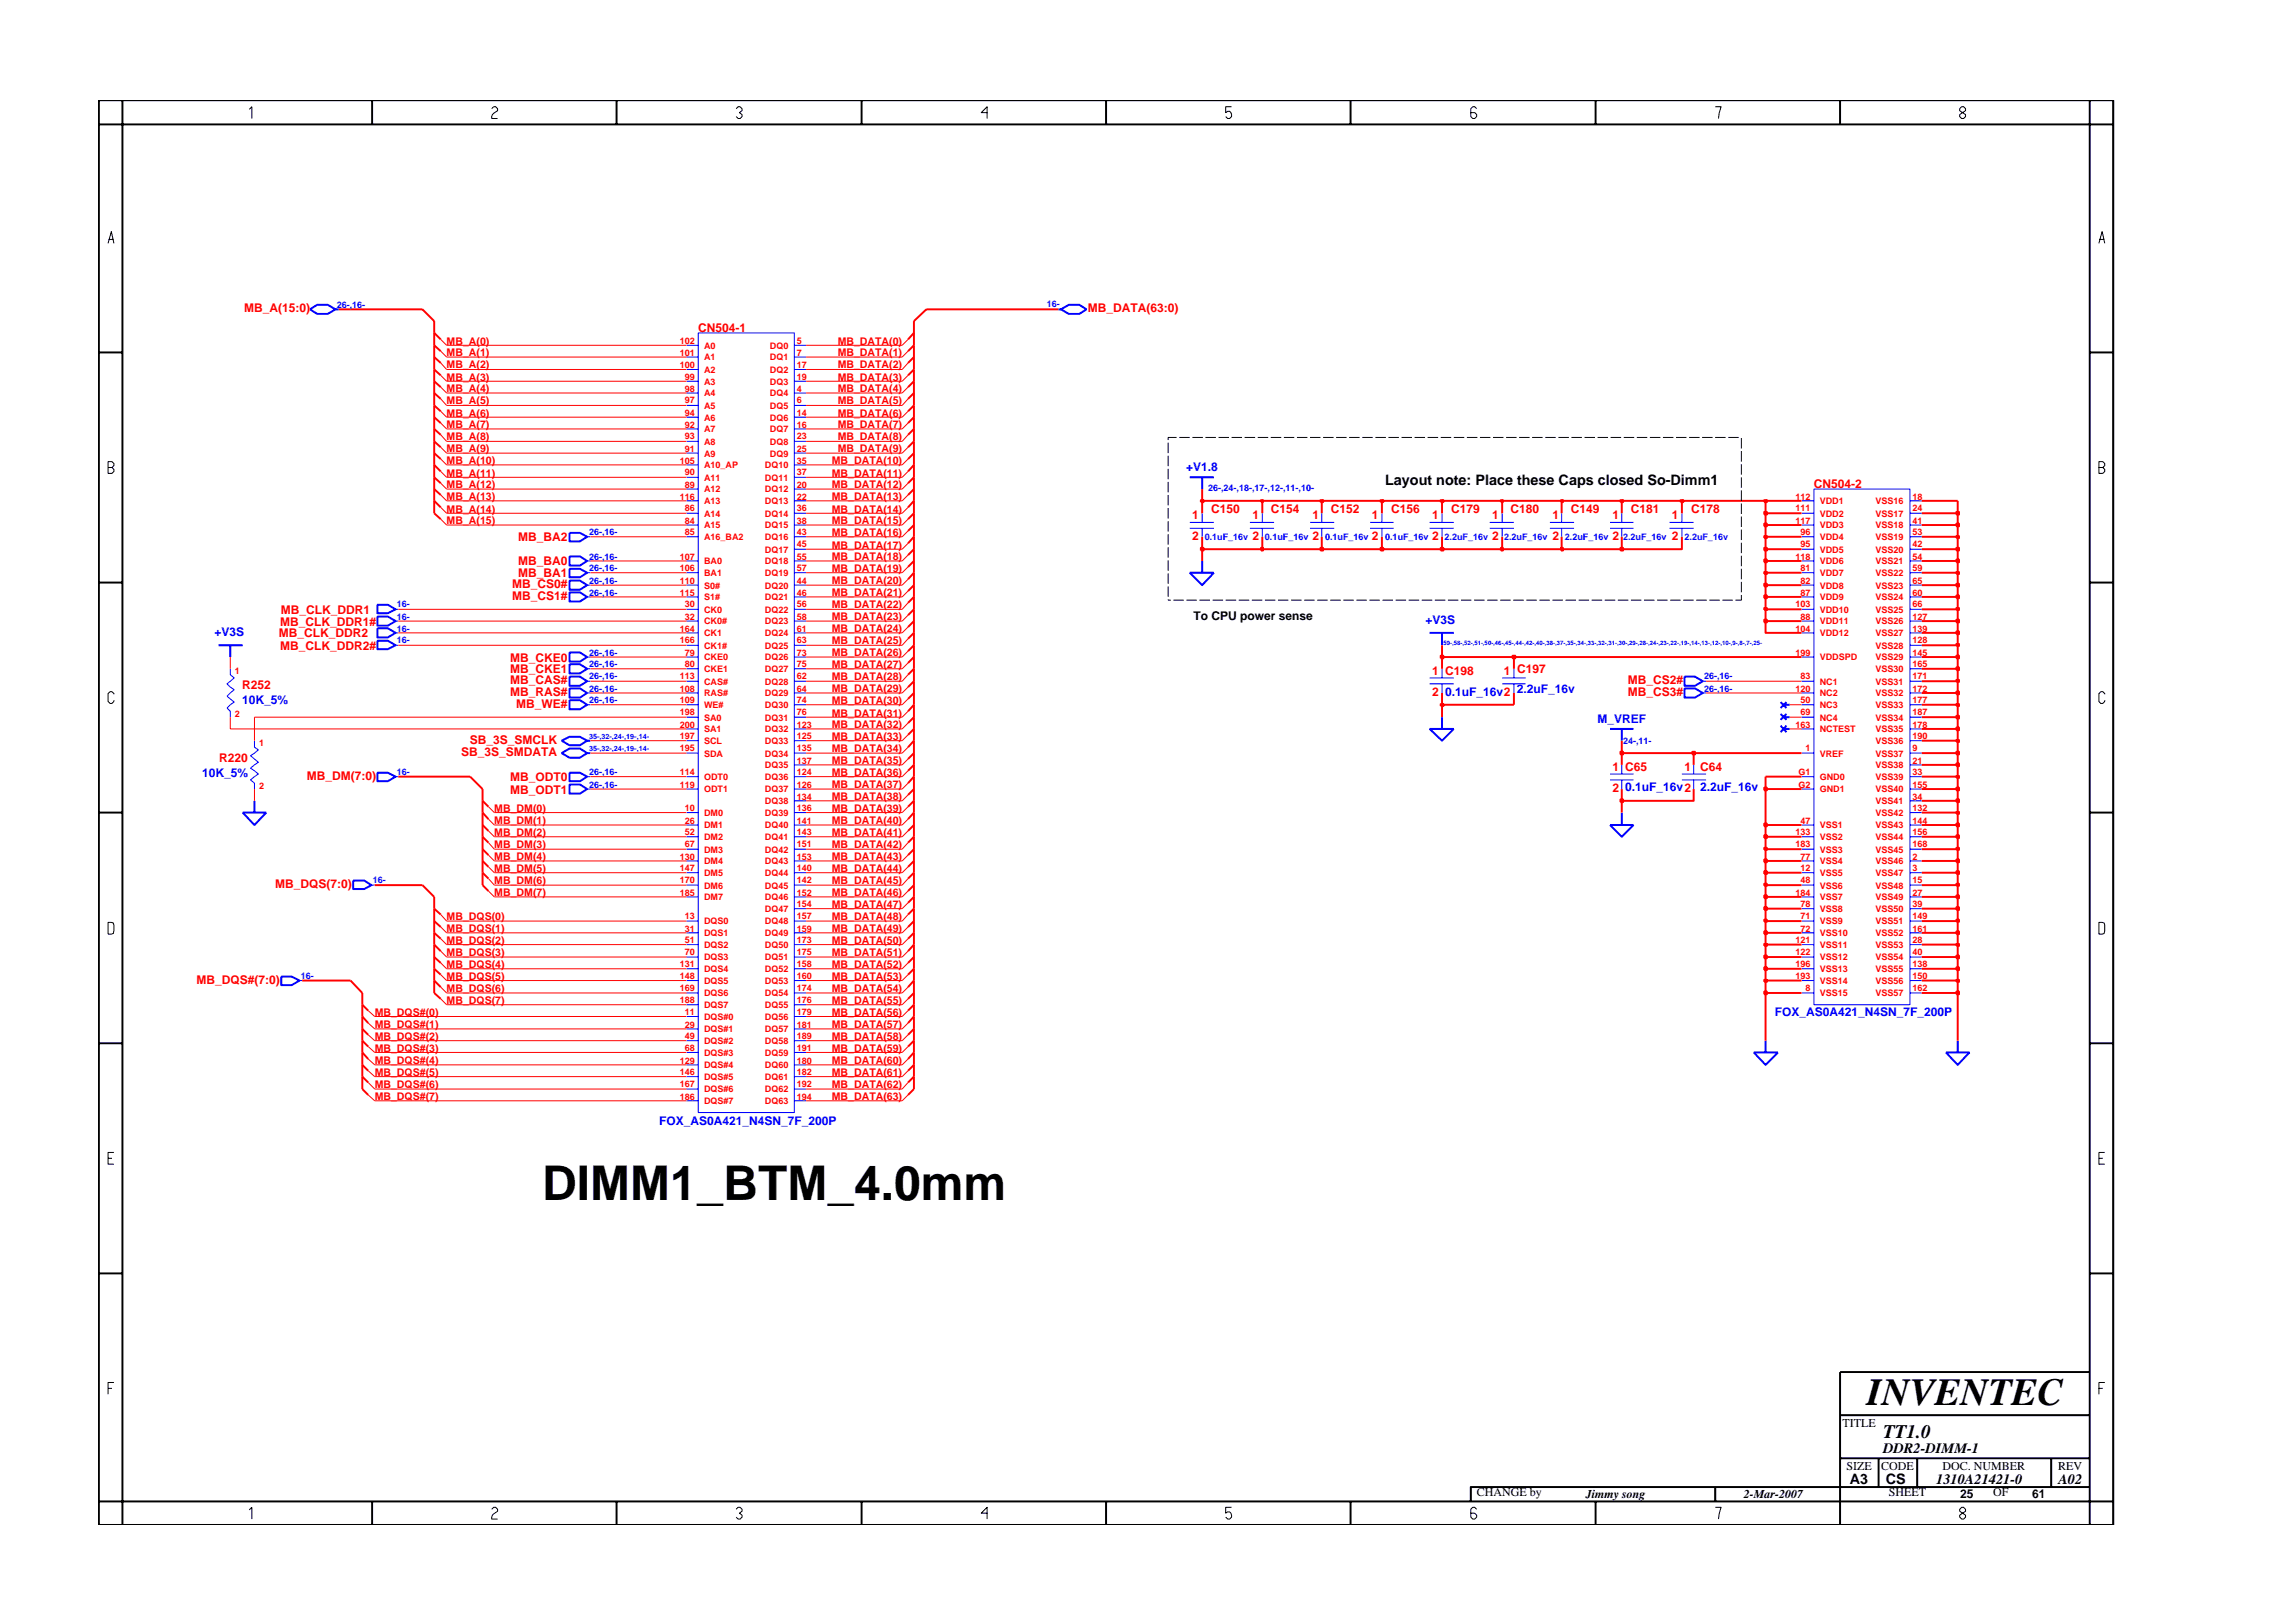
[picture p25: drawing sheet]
<svg xmlns="http://www.w3.org/2000/svg" width="297mm" height="210mm" viewBox="0 0 297 210" stroke-linecap="round" stroke-linejoin="round" font-family="sans-serif">
<defs><g id="words">
<text font-size="6.2" x="70.2" y="155.4">DIMM1_BTM_4.0mm</text>
<text font-size="5" x="241.8" y="182">INVENTEC</text>
<text font-size="2.5" x="244" y="186.3">TT1.0</text>
<g font-size="1.9">
<text x="179.4" y="62.9">Layout note: Place these Caps closed So-Dimm1</text>
<text x="244" y="188.2">DDR2-DIMM-1</text>
<text x="239.6" y="192.2">A3</text>
<text x="244.3" y="192.3">CS</text>
<text x="250.8" y="192.2">1310A21421-0</text>
<text x="266.6" y="192.2">A02</text>
</g>
<g font-size="1.6" fill="#f00">
<text x="31.6" y="40.4">MB_A(15:0)</text>
<text x="140.9" y="40.4">MB_DATA(63:0)</text>
<text x="90.5" y="43">CN504-1</text>
<text x="235" y="63.2">CN504-2</text>
<text x="67.1" y="70.1">MB_BA2</text>
<text x="154.4" y="67.3">1</text>
<text x="154.4" y="69.9">2</text>
<text x="156.9" y="66.5">C150</text>
<text x="162.2" y="67.3">1</text>
<text x="162.2" y="69.9">2</text>
<text x="164.6" y="66.5">C154</text>
<text x="170" y="67.3">1</text>
<text x="170" y="69.9">2</text>
<text x="172.4" y="66.5">C152</text>
<text x="177.7" y="67.3">1</text>
<text x="177.7" y="69.9">2</text>
<text x="180.2" y="66.5">C156</text>
<text x="185.5" y="67.3">1</text>
<text x="185.5" y="69.9">2</text>
<text x="188" y="66.5">C179</text>
<text x="193.3" y="67.3">1</text>
<text x="193.3" y="69.9">2</text>
<text x="195.7" y="66.5">C180</text>
<text x="201.1" y="67.3">1</text>
<text x="201.1" y="69.9">2</text>
<text x="203.5" y="66.5">C149</text>
<text x="208.9" y="67.3">1</text>
<text x="208.9" y="69.9">2</text>
<text x="211.3" y="66.5">C181</text>
<text x="216.6" y="67.3">1</text>
<text x="216.6" y="69.9">2</text>
<text x="219.1" y="66.5">C178</text>
<text x="66.4" y="76.2">MB_CS0#</text>
<text x="66.4" y="77.7">MB_CS1#</text>
<text x="67.1" y="73.3">MB_BA0</text>
<text x="67.1" y="74.8">MB_BA1</text>
<text x="36.1" y="82.6">MB_CLK_DDR2</text>
<text x="36.3" y="81">MB_CLK_DDR1#</text>
<text x="36.4" y="79.5">MB_CLK_DDR1</text>
<text x="31.4" y="89.3">R252</text>
<text x="36.3" y="84.2">MB_CLK_DDR2#</text>
<text x="66.1" y="85.7">MB_CKE0</text>
<text x="66.1" y="87.2">MB_CKE1</text>
<text x="66.1" y="88.6">MB_CAS#</text>
<text x="185.5" y="87.4">1 C198</text>
<text x="194.8" y="87.4">1 C197</text>
<text x="210.9" y="88.6">MB_CS2#</text>
<text x="66.1" y="90.2">MB_RAS#</text>
<text x="66.9" y="91.7">MB_WE#</text>
<text x="185.5" y="90.2">2</text>
<text x="210.9" y="90.2">MB_CS3#</text>
<text x="28.4" y="98.7">R220</text>
<text x="39.7" y="101">MB_DM(7:0)</text>
<text x="59.7" y="97.9">SB_3S_SMDATA</text>
<text x="60.9" y="96.4">SB_3S_SMCLK</text>
<text x="66.1" y="101.2">MB_ODT0</text>
<text x="208.9" y="99.9">1 C65</text>
<text x="218.2" y="99.8">1</text>
<text x="220.2" y="99.9">C64</text>
<text x="66.1" y="102.8">MB_ODT1</text>
<text x="208.9" y="102.6">2</text>
<text x="35.7" y="115">MB_DQS(7:0)</text>
<text x="25.5" y="127.4">MB_DQS#(7:0)</text>
</g>
<g font-size="1.6" fill="#00f">
<text x="153.7" y="61.1">+V1.8</text>
<text x="27.8" y="82.4">+V3S</text>
<text x="184.7" y="80.9">+V3S</text>
<text x="196.5" y="89.8">2.2uF_16v</text>
<text x="31.4" y="91.2">10K_5%</text>
<text x="187.2" y="90.1">0.1uF_16v2</text>
<text x="206.9" y="93.7">M_VREF</text>
<text x="26.2" y="100.6">10K_5%</text>
<text x="210.5" y="102.5">0.1uF_16v2</text>
<text x="220.2" y="102.5">2.2uF_16v</text>
<text x="229.9" y="131.7">FOX_AS0A421_N4SN_7F_200P</text>
<text x="85.4" y="145.7">FOX_AS0A421_N4SN_7F_200P</text>
</g>
<g font-size="1.6">
<text x="154.6" y="80.3">To CPU power sense</text>
<text x="238.7" y="184.8">TITLE</text>
<text x="239.2" y="190.4">SIZE</text>
<text x="243.7" y="190.4">CODE</text>
<text x="251.6" y="190.4">DOC. NUMBER</text>
<text x="266.6" y="190.4">REV</text>
<text x="191.3" y="193.9">CHANGE by</text>
<text x="205.4" y="194.1">Jimmy song</text>
<text x="225.9" y="194.1">2-Mar-2007</text>
<text x="244.7" y="193.9">SHEET</text>
<text x="253.9" y="194.1">25</text>
<text x="258.2" y="193.9">OF</text>
<text x="263.3" y="194.1">61</text>
</g>
<g font-size="1.4" fill="#f00">
<text x="57.9" y="47.7">MB_A(2)</text>
<text x="57.9" y="44.6">MB_A(0)</text>
<text x="57.9" y="46.2">MB_A(1)</text>
<text x="108.5" y="47.7">MB_DATA(2)</text>
<text x="108.5" y="44.6">MB_DATA(0)</text>
<text x="108.5" y="46.2">MB_DATA(1)</text>
<text x="57.9" y="50.8">MB_A(4)</text>
<text x="57.9" y="52.4">MB_A(5)</text>
<text x="57.9" y="49.3">MB_A(3)</text>
<text x="57.9" y="54">MB_A(6)</text>
<text x="108.5" y="54">MB_DATA(6)</text>
<text x="108.5" y="52.4">MB_DATA(5)</text>
<text x="108.5" y="50.8">MB_DATA(4)</text>
<text x="108.5" y="49.3">MB_DATA(3)</text>
<text x="57.9" y="57">MB_A(8)</text>
<text x="57.9" y="58.6">MB_A(9)</text>
<text x="57.9" y="55.5">MB_A(7)</text>
<text x="108.5" y="55.5">MB_DATA(7)</text>
<text x="108.5" y="57">MB_DATA(8)</text>
<text x="108.5" y="58.6">MB_DATA(9)</text>
<text x="57.9" y="63.3">MB_A(12)</text>
<text x="57.9" y="64.8">MB_A(13)</text>
<text x="57.9" y="60.1">MB_A(10)</text>
<text x="57.9" y="61.7">MB_A(11)</text>
<text x="107.8" y="60.1">MB_DATA(10)</text>
<text x="107.8" y="61.8">MB_DATA(11)</text>
<text x="107.8" y="63.3">MB_DATA(12)</text>
<text x="107.8" y="64.8">MB_DATA(13)</text>
<text x="57.9" y="67.9">MB_A(15)</text>
<text x="57.9" y="66.4">MB_A(14)</text>
<text x="107.8" y="66.4">MB_DATA(14)</text>
<text x="107.8" y="67.9">MB_DATA(15)</text>
<text x="107.8" y="69.5">MB_DATA(16)</text>
<text x="107.8" y="71.1">MB_DATA(17)</text>
<text x="107.8" y="77.2">MB_DATA(21)</text>
<text x="107.8" y="72.6">MB_DATA(18)</text>
<text x="107.8" y="74.1">MB_DATA(19)</text>
<text x="107.8" y="75.7">MB_DATA(20)</text>
<text x="107.8" y="78.8">MB_DATA(22)</text>
<text x="107.8" y="80.4">MB_DATA(23)</text>
<text x="107.8" y="81.9">MB_DATA(24)</text>
<text x="107.8" y="83.4">MB_DATA(25)</text>
<text x="107.8" y="89.7">MB_DATA(29)</text>
<text x="107.8" y="85">MB_DATA(26)</text>
<text x="107.8" y="86.6">MB_DATA(27)</text>
<text x="107.8" y="88.1">MB_DATA(28)</text>
<text x="107.8" y="91.2">MB_DATA(30)</text>
<text x="107.8" y="92.8">MB_DATA(31)</text>
<text x="107.8" y="94.3">MB_DATA(32)</text>
<text x="107.8" y="95.9">MB_DATA(33)</text>
<text x="107.8" y="100.5">MB_DATA(36)</text>
<text x="107.8" y="97.5">MB_DATA(34)</text>
<text x="107.8" y="99">MB_DATA(35)</text>
<text x="64" y="106.8">MB_DM(1)</text>
<text x="64" y="105.2">MB_DM(0)</text>
<text x="107.8" y="102.1">MB_DATA(37)</text>
<text x="107.8" y="103.7">MB_DATA(38)</text>
<text x="107.8" y="105.2">MB_DATA(39)</text>
<text x="107.8" y="106.8">MB_DATA(40)</text>
<text x="64" y="108.3">MB_DM(2)</text>
<text x="64" y="109.8">MB_DM(3)</text>
<text x="64" y="111.4">MB_DM(4)</text>
<text x="64" y="113">MB_DM(5)</text>
<text x="107.8" y="111.4">MB_DATA(43)</text>
<text x="107.8" y="113">MB_DATA(44)</text>
<text x="107.8" y="108.3">MB_DATA(41)</text>
<text x="107.8" y="109.8">MB_DATA(42)</text>
<text x="57.9" y="119.2">MB_DQS(0)</text>
<text x="64" y="114.5">MB_DM(6)</text>
<text x="64" y="116.1">MB_DM(7)</text>
<text x="107.8" y="114.5">MB_DATA(45)</text>
<text x="107.8" y="116.1">MB_DATA(46)</text>
<text x="107.8" y="117.6">MB_DATA(47)</text>
<text x="107.8" y="119.2">MB_DATA(48)</text>
<text x="57.9" y="120.8">MB_DQS(1)</text>
<text x="57.9" y="122.3">MB_DQS(2)</text>
<text x="57.9" y="123.9">MB_DQS(3)</text>
<text x="57.9" y="125.4">MB_DQS(4)</text>
<text x="107.8" y="122.3">MB_DATA(50)</text>
<text x="107.8" y="123.9">MB_DATA(51)</text>
<text x="107.8" y="125.4">MB_DATA(52)</text>
<text x="107.8" y="120.8">MB_DATA(49)</text>
<text x="48.5" y="131.6">MB_DQS#(0)</text>
<text x="57.9" y="126.9">MB_DQS(5)</text>
<text x="57.9" y="128.6">MB_DQS(6)</text>
<text x="57.9" y="130.1">MB_DQS(7)</text>
<text x="107.8" y="126.9">MB_DATA(53)</text>
<text x="107.8" y="128.6">MB_DATA(54)</text>
<text x="107.8" y="130.1">MB_DATA(55)</text>
<text x="107.8" y="131.6">MB_DATA(56)</text>
<text x="48.5" y="133.2">MB_DQS#(1)</text>
<text x="48.5" y="134.7">MB_DQS#(2)</text>
<text x="48.5" y="136.3">MB_DQS#(3)</text>
<text x="48.5" y="137.9">MB_DQS#(4)</text>
<text x="107.8" y="134.7">MB_DATA(58)</text>
<text x="107.8" y="136.3">MB_DATA(59)</text>
<text x="107.8" y="137.9">MB_DATA(60)</text>
<text x="107.8" y="133.2">MB_DATA(57)</text>
<text x="48.5" y="142.5">MB_DQS#(7)</text>
<text x="48.5" y="139.4">MB_DQS#(5)</text>
<text x="48.5" y="140.9">MB_DQS#(6)</text>
<text x="107.8" y="139.4">MB_DATA(61)</text>
<text x="107.8" y="140.9">MB_DATA(62)</text>
<text x="107.8" y="142.5">MB_DATA(63)</text>
</g>
<g font-size="1.2" fill="#00f">
<text x="43.6" y="39.9">26-,16-</text>
<text x="135.6" y="39.8">16-</text>
<text x="156.5" y="63.6">26-,24-,18-,17-,12-,11-,10-</text>
<text x="76.3" y="69.4">26-,16-</text>
<text x="156.1" y="70">0.1uF_16v</text>
<text x="163.9" y="70">0.1uF_16v</text>
<text x="171.6" y="70">0.1uF_16v</text>
<text x="179.4" y="70">0.1uF_16v</text>
<text x="187.1" y="70">2.2uF_16v</text>
<text x="194.8" y="70">2.2uF_16v</text>
<text x="202.7" y="70">2.2uF_16v</text>
<text x="210.3" y="70">2.2uF_16v</text>
<text x="218.2" y="70">2.2uF_16v</text>
<text x="76.3" y="77.2">26-,16-</text>
<text x="76.3" y="74">26-,16-</text>
<text x="76.3" y="75.6">26-,16-</text>
<text x="76.3" y="72.5">26-,16-</text>
<text x="51.4" y="80.3">16-</text>
<text x="51.4" y="83.3">16-</text>
<text x="51.4" y="78.7">16-</text>
<text x="51.4" y="81.8">16-</text>
<text x="76.3" y="89.6">26-,16-</text>
<text x="76.3" y="88">26-,16-</text>
<text x="76.3" y="84.9">26-,16-</text>
<text x="76.3" y="86.5">26-,16-</text>
<text x="220.8" y="88">26-,16-</text>
<text x="220.8" y="89.6">26-,16-</text>
<text x="76.3" y="91.1">26-,16-</text>
<text x="51.4" y="100.4">16-</text>
<text x="76.3" y="100.4">26-,16-</text>
<text x="210.3" y="96.3">24-,11-</text>
<text x="76.3" y="102.1">26-,16-</text>
<text x="48.3" y="114.4">16-</text>
<text x="39" y="126.9">16-</text>
</g>
<g font-size="1.2" fill="#f00">
<text x="88.1" y="44.6">102</text>
<text x="88.1" y="46.1">101</text>
<text x="88.1" y="47.6">100</text>
<text x="91.2" y="45.2">A0</text>
<text x="91.2" y="46.7">A1</text>
<text x="99.7" y="45.2">DQ0</text>
<text x="99.7" y="46.7">DQ1</text>
<text x="103.2" y="47.6">17</text>
<text x="103.2" y="44.6">5</text>
<text x="103.2" y="46.1">7</text>
<text x="88.7" y="49.2">99</text>
<text x="88.7" y="50.7">98</text>
<text x="88.7" y="52.3">97</text>
<text x="88.7" y="53.9">94</text>
<text x="91.2" y="48.3">A2</text>
<text x="91.2" y="49.8">A3</text>
<text x="91.2" y="51.4">A4</text>
<text x="91.2" y="53">A5</text>
<text x="99.7" y="49.8">DQ3</text>
<text x="99.7" y="48.3">DQ2</text>
<text x="99.7" y="53">DQ5</text>
<text x="99.7" y="51.4">DQ4</text>
<text x="103.2" y="49.2">19</text>
<text x="103.2" y="53.9">14</text>
<text x="103.2" y="52.3">6</text>
<text x="103.2" y="50.7">4</text>
<text x="88.7" y="58.5">91</text>
<text x="88.7" y="55.4">92</text>
<text x="88.7" y="56.9">93</text>
<text x="91.2" y="59.1">A9</text>
<text x="91.2" y="54.5">A6</text>
<text x="91.2" y="56">A7</text>
<text x="91.2" y="57.6">A8</text>
<text x="99.7" y="59.1">DQ9</text>
<text x="99.7" y="54.5">DQ6</text>
<text x="99.7" y="56">DQ7</text>
<text x="99.7" y="57.6">DQ8</text>
<text x="103.2" y="55.4">16</text>
<text x="103.2" y="56.9">23</text>
<text x="103.2" y="58.5">25</text>
<text x="88.1" y="60.1">105</text>
<text x="88.1" y="64.7">116</text>
<text x="88.7" y="61.6">90</text>
<text x="88.7" y="63.2">89</text>
<text x="91.2" y="60.7">A10_AP</text>
<text x="91.2" y="62.3">A11</text>
<text x="91.2" y="63.8">A12</text>
<text x="91.2" y="65.3">A13</text>
<text x="99.1" y="60.7">DQ10</text>
<text x="99.1" y="62.3">DQ11</text>
<text x="99.1" y="63.8">DQ12</text>
<text x="99.1" y="65.3">DQ13</text>
<text x="103.2" y="60.1">35</text>
<text x="103.2" y="61.6">37</text>
<text x="103.2" y="63.2">20</text>
<text x="103.2" y="64.7">22</text>
<text x="232.6" y="64.7">112</text>
<text x="235.7" y="65.3">VDD1</text>
<text x="243" y="65.3">VSS16</text>
<text x="247.8" y="64.7">18</text>
<text x="88.7" y="66.2">86</text>
<text x="88.7" y="67.8">84</text>
<text x="88.7" y="69.4">85</text>
<text x="91.2" y="66.9">A14</text>
<text x="91.2" y="68.5">A15</text>
<text x="91.2" y="70">A16_BA2</text>
<text x="99.1" y="71.6">DQ17</text>
<text x="99.1" y="66.9">DQ14</text>
<text x="99.1" y="68.5">DQ15</text>
<text x="99.1" y="70">DQ16</text>
<text x="103.2" y="66.2">36</text>
<text x="103.2" y="67.8">38</text>
<text x="103.2" y="69.4">43</text>
<text x="103.2" y="70.9">45</text>
<text x="232.6" y="66.2">111</text>
<text x="232.6" y="67.8">117</text>
<text x="233.3" y="69.4">96</text>
<text x="233.3" y="70.9">95</text>
<text x="235.7" y="70">VDD4</text>
<text x="235.7" y="71.6">VDD5</text>
<text x="235.7" y="66.9">VDD2</text>
<text x="235.7" y="68.5">VDD3</text>
<text x="243" y="66.9">VSS17</text>
<text x="243" y="68.5">VSS18</text>
<text x="243" y="70">VSS19</text>
<text x="243" y="71.6">VSS20</text>
<text x="247.8" y="66.2">24</text>
<text x="247.8" y="67.8">41</text>
<text x="247.8" y="69.4">53</text>
<text x="247.8" y="70.9">42</text>
<text x="88.1" y="77.2">115</text>
<text x="88.1" y="72.5">107</text>
<text x="88.1" y="74">106</text>
<text x="88.1" y="75.6">110</text>
<text x="91.2" y="77.8">S1#</text>
<text x="91.2" y="73.1">BA0</text>
<text x="91.2" y="74.6">BA1</text>
<text x="91.2" y="76.2">S0#</text>
<text x="99.1" y="73.1">DQ18</text>
<text x="99.1" y="74.6">DQ19</text>
<text x="99.1" y="76.2">DQ20</text>
<text x="99.1" y="77.8">DQ21</text>
<text x="103.2" y="72.5">55</text>
<text x="103.2" y="74">57</text>
<text x="103.2" y="75.6">44</text>
<text x="103.2" y="77.2">46</text>
<text x="232.6" y="72.5">118</text>
<text x="233.3" y="74">81</text>
<text x="233.3" y="75.6">82</text>
<text x="233.3" y="77.2">87</text>
<text x="235.7" y="73.1">VDD6</text>
<text x="235.7" y="74.6">VDD7</text>
<text x="235.7" y="76.2">VDD8</text>
<text x="235.7" y="77.8">VDD9</text>
<text x="243" y="73.1">VSS21</text>
<text x="243" y="74.6">VSS22</text>
<text x="243" y="76.2">VSS23</text>
<text x="243" y="77.8">VSS24</text>
<text x="247.8" y="74">59</text>
<text x="247.8" y="75.6">65</text>
<text x="247.8" y="77.2">60</text>
<text x="247.8" y="72.5">54</text>
<text x="88.1" y="81.8">164</text>
<text x="88.1" y="83.3">166</text>
<text x="88.7" y="78.7">30</text>
<text x="88.7" y="80.3">32</text>
<text x="91.2" y="79.4">CK0</text>
<text x="91.2" y="80.9">CK0#</text>
<text x="91.2" y="82.4">CK1</text>
<text x="99.1" y="79.4">DQ22</text>
<text x="99.1" y="80.9">DQ23</text>
<text x="99.1" y="82.4">DQ24</text>
<text x="103.2" y="78.7">56</text>
<text x="103.2" y="80.3">58</text>
<text x="103.2" y="81.8">61</text>
<text x="103.2" y="83.3">63</text>
<text x="232.6" y="78.7">103</text>
<text x="232.6" y="81.8">104</text>
<text x="233.3" y="80.3">88</text>
<text x="235.7" y="79.4">VDD10</text>
<text x="235.7" y="80.9">VDD11</text>
<text x="235.7" y="82.4">VDD12</text>
<text x="243" y="79.4">VSS25</text>
<text x="243" y="80.9">VSS26</text>
<text x="243" y="82.4">VSS27</text>
<text x="247.8" y="78.7">66</text>
<text x="247.8" y="80.3">127</text>
<text x="247.8" y="81.8">139</text>
<text x="247.8" y="83.3">128</text>
<text x="30.4" y="87.3">1</text>
<text x="88.1" y="88">113</text>
<text x="88.1" y="89.6">108</text>
<text x="88.7" y="84.9">79</text>
<text x="88.7" y="86.5">80</text>
<text x="91.2" y="88.7">CAS#</text>
<text x="91.2" y="84">CK1#</text>
<text x="91.2" y="85.6">CKE0</text>
<text x="91.2" y="87.1">CKE1</text>
<text x="99.1" y="87.1">DQ27</text>
<text x="99.1" y="88.7">DQ28</text>
<text x="99.1" y="84">DQ25</text>
<text x="99.1" y="85.6">DQ26</text>
<text x="103.2" y="86.5">75</text>
<text x="103.2" y="88">62</text>
<text x="103.2" y="89.6">64</text>
<text x="103.2" y="84.9">73</text>
<text x="232.6" y="84.9">199</text>
<text x="232.6" y="89.6">120</text>
<text x="233.3" y="88">83</text>
<text x="235.7" y="88.7">NC1</text>
<text x="235.7" y="85.6">VDDSPD</text>
<text x="243" y="88.7">VSS31</text>
<text x="243" y="84">VSS28</text>
<text x="243" y="85.6">VSS29</text>
<text x="243" y="87.1">VSS30</text>
<text x="247.8" y="88">171</text>
<text x="247.8" y="89.6">172</text>
<text x="247.8" y="84.9">145</text>
<text x="247.8" y="86.5">165</text>
<text x="30.4" y="92.9">2</text>
<text x="88.1" y="92.7">198</text>
<text x="88.1" y="94.3">200</text>
<text x="88.1" y="95.8">197</text>
<text x="88.1" y="91.1">109</text>
<text x="91.2" y="93.3">SA0</text>
<text x="91.2" y="94.9">SA1</text>
<text x="91.2" y="91.7">WE#</text>
<text x="91.2" y="90.2">RAS#</text>
<text x="99.1" y="90.2">DQ29</text>
<text x="99.1" y="91.7">DQ30</text>
<text x="99.1" y="93.3">DQ31</text>
<text x="99.1" y="94.9">DQ32</text>
<text x="103.2" y="91.1">74</text>
<text x="103.2" y="92.7">76</text>
<text x="103.2" y="94.3">123</text>
<text x="103.2" y="95.8">125</text>
<text x="232.6" y="94.3">163</text>
<text x="233.3" y="91.1">50</text>
<text x="233.3" y="92.7">69</text>
<text x="235.7" y="90.2">NC2</text>
<text x="235.7" y="91.7">NC3</text>
<text x="235.7" y="93.3">NC4</text>
<text x="235.7" y="94.9">NCTEST</text>
<text x="243" y="90.2">VSS32</text>
<text x="243" y="91.7">VSS33</text>
<text x="243" y="93.3">VSS34</text>
<text x="243" y="94.9">VSS35</text>
<text x="247.8" y="91.1">177</text>
<text x="247.8" y="92.7">187</text>
<text x="247.8" y="94.3">178</text>
<text x="247.8" y="95.8">190</text>
<text x="33.6" y="96.7">1</text>
<text x="88.1" y="97.3">195</text>
<text x="88.1" y="100.4">114</text>
<text x="91.2" y="96.4">SCL</text>
<text x="91.2" y="98">SDA</text>
<text x="91.2" y="101.1">ODT0</text>
<text x="99.1" y="96.4">DQ33</text>
<text x="99.1" y="98">DQ34</text>
<text x="99.1" y="99.5">DQ35</text>
<text x="99.1" y="101.1">DQ36</text>
<text x="103.2" y="97.3">135</text>
<text x="103.2" y="98.9">137</text>
<text x="103.2" y="100.4">124</text>
<text x="233" y="100.4">G1</text>
<text x="233.9" y="97.3">1</text>
<text x="235.7" y="101.1">GND0</text>
<text x="235.7" y="98">VREF</text>
<text x="243" y="96.4">VSS36</text>
<text x="243" y="98">VSS37</text>
<text x="243" y="99.5">VSS38</text>
<text x="243" y="101.1">VSS39</text>
<text x="247.8" y="97.3">9</text>
<text x="247.8" y="98.9">21</text>
<text x="247.8" y="100.4">33</text>
<text x="33.6" y="102.2">2</text>
<text x="88.1" y="102.1">119</text>
<text x="88.7" y="105.1">10</text>
<text x="88.7" y="106.7">26</text>
<text x="91.2" y="105.7">DM0</text>
<text x="91.2" y="107.3">DM1</text>
<text x="91.2" y="102.7">ODT1</text>
<text x="99.1" y="102.7">DQ37</text>
<text x="99.1" y="104.2">DQ38</text>
<text x="99.1" y="105.7">DQ39</text>
<text x="99.1" y="107.3">DQ40</text>
<text x="103.2" y="102.1">126</text>
<text x="103.2" y="103.6">134</text>
<text x="103.2" y="105.1">136</text>
<text x="103.2" y="106.7">141</text>
<text x="233" y="102.1">G2</text>
<text x="233.3" y="106.7">47</text>
<text x="235.7" y="102.7">GND1</text>
<text x="235.7" y="107.3">VSS1</text>
<text x="243" y="102.7">VSS40</text>
<text x="243" y="104.2">VSS41</text>
<text x="243" y="105.7">VSS42</text>
<text x="243" y="107.3">VSS43</text>
<text x="247.8" y="103.6">34</text>
<text x="247.8" y="105.1">132</text>
<text x="247.8" y="106.7">144</text>
<text x="247.8" y="102.1">155</text>
<text x="88.1" y="111.4">130</text>
<text x="88.1" y="112.9">147</text>
<text x="88.7" y="108.2">52</text>
<text x="88.7" y="109.8">67</text>
<text x="91.2" y="108.8">DM2</text>
<text x="91.2" y="110.4">DM3</text>
<text x="91.2" y="112">DM4</text>
<text x="91.2" y="113.5">DM5</text>
<text x="99.1" y="112">DQ43</text>
<text x="99.1" y="113.5">DQ44</text>
<text x="99.1" y="108.8">DQ41</text>
<text x="99.1" y="110.4">DQ42</text>
<text x="103.2" y="111.4">153</text>
<text x="103.2" y="112.9">140</text>
<text x="103.2" y="108.2">143</text>
<text x="103.2" y="109.8">151</text>
<text x="232.6" y="109.8">183</text>
<text x="232.6" y="108.2">133</text>
<text x="233.3" y="112.9">12</text>
<text x="233.3" y="111.4">77</text>
<text x="235.7" y="113.5">VSS5</text>
<text x="235.7" y="112">VSS4</text>
<text x="235.7" y="110.4">VSS3</text>
<text x="235.7" y="108.8">VSS2</text>
<text x="243" y="108.8">VSS44</text>
<text x="243" y="110.4">VSS45</text>
<text x="243" y="112">VSS46</text>
<text x="243" y="113.5">VSS47</text>
<text x="247.8" y="108.2">156</text>
<text x="247.8" y="109.8">168</text>
<text x="247.8" y="111.4">2</text>
<text x="247.8" y="112.9">3</text>
<text x="88.1" y="114.4">170</text>
<text x="88.1" y="116">185</text>
<text x="88.7" y="119.1">13</text>
<text x="91.2" y="116.6">DM7</text>
<text x="91.2" y="115.1">DM6</text>
<text x="91.2" y="119.8">DQS0</text>
<text x="99.1" y="115.1">DQ45</text>
<text x="99.1" y="116.6">DQ46</text>
<text x="99.1" y="118.2">DQ47</text>
<text x="99.1" y="119.8">DQ48</text>
<text x="103.2" y="114.4">142</text>
<text x="103.2" y="116">152</text>
<text x="103.2" y="117.5">154</text>
<text x="103.2" y="119.1">157</text>
<text x="232.6" y="116">184</text>
<text x="233.3" y="119.1">71</text>
<text x="233.3" y="114.4">48</text>
<text x="233.3" y="117.5">78</text>
<text x="235.7" y="119.8">VSS9</text>
<text x="235.7" y="115.1">VSS6</text>
<text x="235.7" y="116.6">VSS7</text>
<text x="235.7" y="118.2">VSS8</text>
<text x="243" y="119.8">VSS51</text>
<text x="243" y="115.1">VSS48</text>
<text x="243" y="116.6">VSS49</text>
<text x="243" y="118.2">VSS50</text>
<text x="247.8" y="117.5">39</text>
<text x="247.8" y="119.1">149</text>
<text x="247.8" y="114.4">15</text>
<text x="247.8" y="116">27</text>
<text x="88.1" y="125.3">131</text>
<text x="88.7" y="122.2">51</text>
<text x="88.7" y="123.7">70</text>
<text x="88.7" y="120.7">31</text>
<text x="91.2" y="121.3">DQS1</text>
<text x="91.2" y="122.8">DQS2</text>
<text x="91.2" y="124.4">DQS3</text>
<text x="91.2" y="125.9">DQS4</text>
<text x="99.1" y="121.3">DQ49</text>
<text x="99.1" y="122.8">DQ50</text>
<text x="99.1" y="124.4">DQ51</text>
<text x="99.1" y="125.9">DQ52</text>
<text x="103.2" y="120.7">159</text>
<text x="103.2" y="122.2">173</text>
<text x="103.2" y="123.7">175</text>
<text x="103.2" y="125.3">158</text>
<text x="232.6" y="122.2">121</text>
<text x="232.6" y="123.7">122</text>
<text x="232.6" y="125.3">196</text>
<text x="233.3" y="120.7">72</text>
<text x="235.7" y="124.4">VSS12</text>
<text x="235.7" y="125.9">VSS13</text>
<text x="235.7" y="121.3">VSS10</text>
<text x="235.7" y="122.8">VSS11</text>
<text x="243" y="121.3">VSS52</text>
<text x="243" y="122.8">VSS53</text>
<text x="243" y="124.4">VSS54</text>
<text x="243" y="125.9">VSS55</text>
<text x="247.8" y="120.7">161</text>
<text x="247.8" y="122.2">28</text>
<text x="247.8" y="123.7">40</text>
<text x="247.8" y="125.3">138</text>
<text x="88.1" y="126.9">148</text>
<text x="88.1" y="128.4">169</text>
<text x="88.1" y="130">188</text>
<text x="88.7" y="131.5">11</text>
<text x="91.2" y="127.5">DQS5</text>
<text x="91.2" y="129.1">DQS6</text>
<text x="91.2" y="130.6">DQS7</text>
<text x="99.1" y="127.5">DQ53</text>
<text x="99.1" y="129.1">DQ54</text>
<text x="99.1" y="130.6">DQ55</text>
<text x="103.2" y="131.5">179</text>
<text x="103.2" y="126.9">160</text>
<text x="103.2" y="128.4">174</text>
<text x="103.2" y="130">176</text>
<text x="232.6" y="126.9">193</text>
<text x="233.9" y="128.4">8</text>
<text x="235.7" y="127.5">VSS14</text>
<text x="235.7" y="129.1">VSS15</text>
<text x="243" y="127.5">VSS56</text>
<text x="243" y="129.1">VSS57</text>
<text x="247.8" y="126.9">150</text>
<text x="247.8" y="128.4">162</text>
<text x="88.1" y="137.8">129</text>
<text x="88.7" y="133.1">29</text>
<text x="88.7" y="134.6">49</text>
<text x="88.7" y="136.2">68</text>
<text x="91.2" y="132.1">DQS#0</text>
<text x="91.2" y="133.7">DQS#1</text>
<text x="91.2" y="135.3">DQS#2</text>
<text x="91.2" y="136.8">DQS#3</text>
<text x="99.1" y="132.1">DQ56</text>
<text x="99.1" y="133.7">DQ57</text>
<text x="99.1" y="135.3">DQ58</text>
<text x="99.1" y="136.8">DQ59</text>
<text x="103.2" y="133.1">181</text>
<text x="103.2" y="134.6">189</text>
<text x="103.2" y="136.2">191</text>
<text x="103.2" y="137.8">180</text>
<text x="88.1" y="139.3">146</text>
<text x="88.1" y="140.8">167</text>
<text x="88.1" y="142.4">186</text>
<text x="91.2" y="138.4">DQS#4</text>
<text x="91.2" y="139.9">DQS#5</text>
<text x="91.2" y="141.5">DQS#6</text>
<text x="91.2" y="143">DQS#7</text>
<text x="99.1" y="138.4">DQ60</text>
<text x="99.1" y="139.9">DQ61</text>
<text x="99.1" y="141.5">DQ62</text>
<text x="99.1" y="143">DQ63</text>
<text x="103.2" y="139.3">182</text>
<text x="103.2" y="140.8">192</text>
<text x="103.2" y="142.4">194</text>
</g>
<g font-size=".9" fill="#00f">
<text x="76.3" y="95.8">35-,32-,24-,19-,14-</text>
<text x="76.3" y="97.3">35-,32-,24-,19-,14-</text>
</g>
<text font-size=".8" fill="#00f" x="187" y="83.6">59-,58-,52-,51-,50-,46-,45-,44-,42-,40-,38-,37-,35-,34-,33-,32-,31-,30-,29-,28-,24-,23-,22-,19-,14-,13-,12-,10-,9-,8-,7-,25-</text>
</g></defs>
<g fill="none" stroke="#f00" stroke-width=".13">
<path d="M57.1 48.6l.8 .8M57.1 53.3l.8 .7M57.1 50.2l.8 .7M57.1 47l.8 .9M57.1 44l.8 .7M57.1 57.9l.8 .8M57.1 59.5l.8 .7M57.1 51.7l.8 .8M57.1 56.3l.8 .9M57.1 45.5l.8 .8M57.1 54.8l.8 .8M117.6 57.9l-.7 .8"/>
<path d="M117.6 50.2l-.7 .7M117.6 47l-.7 .9M117.6 48.6l-.7 .8M117.6 59.5l-.7 .7M117.6 45.5l-.7 .8M117.6 54.8l-.7 .8M117.6 56.3l-.7 .9M117.6 53.3l-.7 .7M117.6 44l-.7 .7M117.6 51.7l-.7 .8M57.1 65.7l.8 .8M57.1 61.1l.8 .7"/>
<path d="M57.1 67.3l.8 .7M57.1 62.6l.8 .8M57.1 64.1l.8 .8M117.6 70.4l-.7 .7M117.6 75l-.7 .8M117.6 62.6l-.7 .8M117.6 79.7l-.7 .8M117.6 67.3l-.7 .7M117.6 68.8l-.7 .7M117.6 76.6l-.7 .7M117.6 65.7l-.7 .8M117.6 71.9l-.7 .8"/>
<path d="M117.6 64.1l-.7 .8M117.6 78.1l-.7 .8M117.6 61.1l-.7 .7M117.6 73.4l-.7 .8M117.6 93.7l-.7 .7M117.6 89l-.7 .8M117.6 96.8l-.7 .8M117.6 95.2l-.7 .8M117.6 81.2l-.7 .8M117.6 98.3l-.7 .8M117.6 90.5l-.7 .8M117.6 99.9l-.7 .7"/>
<path d="M117.6 84.4l-.7 .7M117.6 85.9l-.7 .7M117.6 82.7l-.7 .9M117.6 92.1l-.7 .8M117.6 87.4l-.7 .9M57.1 118.5l.8 .8M63.3 109.2l.7 .8M63.3 113.8l.7 .9M63.3 112.3l.7 .8M63.3 107.6l.7 .8M63.3 110.8l.7 .7M63.3 104.5l.7 .8"/>
<path d="M63.3 106.1l.7 .8M63.3 115.4l.7 .8M117.6 112.3l-.7 .8M117.6 107.6l-.7 .8M117.6 110.8l-.7 .7M117.6 103l-.7 .7M117.6 104.5l-.7 .8M117.6 106.1l-.7 .8M117.6 109.2l-.7 .8M117.6 101.5l-.7 .7M117.6 115.4l-.7 .8M117.6 118.5l-.7 .8"/>
<path d="M117.6 113.8l-.7 .9M117.6 117l-.7 .7M47.7 130.9l.8 .8h40.4M47.7 132.5l.8 .8h40.4M47.7 134.1l.8 .7h40.4M47.7 137.2l.8 .8h40.4M47.7 138.7l.8 .8h40.4M47.7 135.6l.8 .7h40.4M57.1 124.7l.8 .8M57.1 120.1l.8 .7M57.1 127.9l.8 .7h31M57.1 121.6l.8 .8"/>
<path d="M57.1 129.4l.8 .8h31M57.1 123.2l.8 .8M57.1 126.3l.8 .7M117.6 129.4l-.7 .8h-12.5M117.6 137.2l-.7 .8h-12.5M117.6 121.6l-.7 .8M117.6 123.2l-.7 .8M117.6 132.5l-.7 .8h-12.5M117.6 130.9l-.7 .8h-12.5M117.6 135.6l-.7 .7h-12.5M117.6 127.9l-.7 .7h-12.5M117.6 124.7l-.7 .8"/>
<path d="M117.6 120.1l-.7 .7M117.6 134.1l-.7 .7h-12.5M117.6 138.7l-.7 .8h-12.5M117.6 126.3l-.7 .7M47.7 140.2l.8 .9h40.4M47.7 141.8l.8 .8h40.4M117.6 140.2l-.7 .9h-12.5M117.6 141.8l-.7 .8h-12.5"/>
</g>
<g fill="none" stroke="#f00" stroke-width=".25">
<path d="M56.2 47.9l.9 .7M56.2 52.5l.9 .8M56.2 49.4l.9 .8M56.2 46.3l.9 .7M56.2 43.1l.9 .9M56.2 57.2l.9 .7M56.2 58.7l.9 .8M56.2 50.9l.9 .8M56.2 55.6l.9 .7M56.2 44.7l.9 .8M56.2 54l.9 .8M118.4 57.2l-.8 .7"/>
<path d="M118.4 49.4l-.8 .8M118.4 46.3l-.8 .7M118.4 47.9l-.8 .7M118.4 58.7l-.8 .8M118.4 44.7l-.8 .8M118.4 54l-.8 .8M118.4 55.6l-.8 .7M118.4 52.5l-.8 .8M118.4 43.1l-.8 .9M118.4 50.9l-.8 .8M56.2 64.9l.9 .8M56.2 60.2l.9 .9"/>
<path d="M56.2 66.5l.9 .8M56.2 61.8l.9 .8M56.2 63.4l.9 .7M118.4 69.5l-.8 .9M118.4 74.2l-.8 .8M118.4 61.8l-.8 .8M118.4 78.9l-.8 .8M118.4 66.5l-.8 .8M118.4 68l-.8 .8M118.4 75.8l-.8 .8M118.4 64.9l-.8 .8M118.4 71.1l-.8 .8"/>
<path d="M118.4 63.4l-.8 .7M118.4 77.3l-.8 .8M118.4 60.2l-.8 .9M118.4 72.7l-.8 .7M118.4 92.9l-.8 .8M118.4 88.3l-.8 .7M118.4 96l-.8 .8M118.4 94.4l-.8 .8M118.4 80.5l-.8 .7M118.4 97.6l-.8 .7M118.4 89.8l-.8 .7M118.4 99.1l-.8 .8"/>
<path d="M118.4 83.6l-.8 .8M118.4 85.1l-.8 .8M118.4 82l-.8 .7M118.4 91.3l-.8 .8M118.4 86.6l-.8 .8M56.2 117.7l.9 .8M56.2 119.3l.9 .8M62.5 108.4l.8 .8M62.5 113.1l.8 .7M62.5 111.5l.8 .8M62.5 106.9l.8 .7M62.5 110l.8 .8"/>
<path d="M62.5 103.7l.8 .8M62.5 105.3l.8 .8M62.5 114.7l.8 .7M118.4 111.5l-.8 .8M118.4 106.9l-.8 .7M118.4 110l-.8 .8M118.4 102.2l-.8 .8M118.4 103.7l-.8 .8M118.4 119.3l-.8 .8M118.4 105.3l-.8 .8M118.4 108.4l-.8 .8M118.4 100.6l-.8 .9"/>
<path d="M118.4 114.7l-.8 .7M118.4 117.7l-.8 .8M118.4 113.1l-.8 .7M118.4 116.2l-.8 .8M46.9 139.5l.8 .7M46.9 130.2l.8 .7M46.9 131.7l.8 .8M46.9 133.3l.8 .8M46.9 136.3l.8 .9M46.9 138l.8 .7M46.9 128.6v12.5l.8 .7M46.9 134.8l.8 .8"/>
<path d="M56.2 124l.9 .7M56.2 120.8l.9 .8M56.2 122.4l.9 .8M56.2 125.5l.9 .8M57.1 127.9l-.9-.9v1.6l.9 .8M117.6 127.9l.8-.9v14.1l-.8 .7M118.4 128.6l-.8 .8M118.4 136.3l-.8 .9M118.4 120.8l-.8 .8M118.4 122.4l-.8 .8M118.4 131.7l-.8 .8M118.4 130.2l-.8 .7"/>
<path d="M118.4 134.8l-.8 .8M118.4 124l-.8 .7M118.4 133.3l-.8 .8M118.4 139.5l-.8 .7M118.4 138l-.8 .7M118.4 125.5l-.8 .8M228.7 128.6v6.2M253.6 128.6v6.2"/>
</g>
<g fill="none" stroke="#00f" stroke-width=".25">
<path d="M40.2 40.1l.9-.6h1.3l1.1 .6-1.1 .6h-1.3zM43.5 40.1h.4M137.1 40.1h.3M137.4 40.1l1.1-.6h1.3l.9 .6-.9 .6h-1.3zM48.9 79.9h1.3l1.1 .6-1.1 .6h-1.3zM48.9 78.3h1.3l1.1 .6-1.1 .5h-1.3zM73.8 75.2h1.3l1 .6-1 .6h-1.3zM73.8 72.1h1.3l1 .6-1 .6h-1.3zM73.8 69h1.3l1 .5-1 .6h-1.3zM73.8 76.7h1.3l1 .6-1 .6h-1.3zM73.8 73.7h1.3l1 .5-1 .6h-1.3zM154.1 74.2h3.2l-1.6 1.6z"/>
<path d="M154.1 61.8h3.2M155.7 61.8v1.6M155.7 72.7v1.5M28.3 83.6h3.1M29.8 83.6v1.5M48.9 83h1.3l1.1 .6-1.1 .5h-1.3zM48.9 81.4h1.3l1.1 .6-1.1 .6h-1.3zM72.8 97.6l1-.6h1.3l1 .6-1 .6h-1.3zM72.8 96l1-.6h1.3l1 .6-1 .5h-1.3zM73.8 84.5h1.3l1 .6-1 .6h-1.3zM73.8 90.7h1.3l1 .6-1 .6h-1.3zM73.8 86h1.3l1 .6-1 .6h-1.3z"/>
<path d="M73.8 89.2h1.3l1 .6-1 .6h-1.3zM73.8 87.7h1.3l1 .6-1 .5h-1.3zM76.1 97.6h.4M76.1 96h.4M185.2 94.4h3.1l-1.5 1.6zM185.2 82h3.1M186.8 82v1.6M186.8 92.9v1.5M208.6 94.4h3M210.1 94.4v1.6M218.2 87.7h1.4l1 .6-1 .5h-1.4zM218.2 89.2h1.4l1 .6-1 .6h-1.4z"/>
<path d="M230.7 94l.7 .9M230.7 92.5l.7 .7M230.7 91l.7 .7M231.1 94.4h.7M231.1 92.9h.7M231.1 91.3h.7M231.4 94l-.7 .9M231.4 92.5l-.7 .7M231.4 91l-.7 .7M31.4 105.3h3.1l-1.5 1.6zM33 103.7v1.6M45.7 114.1h1.5l.9 .6-.9 .5h-1.5z"/>
<path d="M48.9 100.1h1.3l1.1 .5-1.1 .6h-1.3zM73.8 101.6h1.3l1 .6-1 .6h-1.3zM73.8 100.1h1.3l1 .5-1 .6h-1.3zM208.6 106.9h3l-1.5 1.5zM210.1 105.3v1.6M36.4 126.5h1.4l1 .5-1 .6h-1.4zM227.2 136.3h3.1l-1.6 1.7zM228.7 134.8v1.5M252.1 136.3h3l-1.5 1.7zM253.6 134.8v1.5"/>
</g>
<g fill="none" stroke="#00f" stroke-width=".13">
<path d="M88.9 44.7h1.6M88.9 46.3h1.6M88.9 47.9h1.6M88.9 49.4h1.6M88.9 50.9h1.6M88.9 52.5h1.6M88.9 54h1.6M88.9 55.6h1.6M88.9 57.2h1.6M88.9 58.7h1.6M90.5 43.1h12.4v101h-12.4zM102.9 44.7h1.5"/>
<path d="M102.9 46.3h1.5M102.9 47.9h1.5M102.9 49.4h1.5M102.9 50.9h1.5M102.9 52.5h1.5M102.9 54h1.5M102.9 55.6h1.5M102.9 57.2h1.5M102.9 58.7h1.5M51.3 78.9h.3M76.1 75.8h.4M76.1 72.7h.4"/>
<path d="M76.1 69.5h.4M76.1 74.2h.4M76.1 77.3h.4M88.9 75.8h1.6M88.9 78.9h1.6M88.9 72.7h1.6M88.9 69.5h1.6M88.9 64.9h1.6M88.9 66.5h1.6M88.9 68h1.6M88.9 74.2h1.6M88.9 77.3h1.6"/>
<path d="M88.9 60.2h1.6M88.9 61.8h1.6M88.9 63.4h1.6M102.9 75.8h1.5M102.9 78.9h1.5M102.9 72.7h1.5M102.9 69.5h1.5M102.9 64.9h1.5M102.9 66.5h1.5M102.9 68h1.5M102.9 71.1h1.5M102.9 74.2h1.5"/>
<path d="M102.9 77.3h1.5M102.9 60.2h1.5M102.9 61.8h1.5M102.9 63.4h1.5M154.1 67.7h3.2M154.1 68.4h3.2M155.7 66.5v1.2M155.7 68.4v1.1M161.9 67.7h3.1M161.9 68.4h3.1M163.5 66.5v1.2M163.5 68.4v1.1"/>
<path d="M169.7 67.7h3.1M169.7 68.4h3.1M171.2 66.5v1.2M171.2 68.4v1.1M177.5 67.7h3M177.5 68.4h3M179 66.5v1.2M179 68.4v1.1M185.2 67.7h3.1M185.2 68.4h3.1M186.8 66.5v1.2M186.8 68.4v1.1"/>
<path d="M193 67.7h3.1M193 68.4h3.1M194.6 66.5v1.2M194.6 68.4v1.1M200.8 67.7h3.1M200.8 68.4h3.1M202.3 66.5v1.2M202.3 68.4v1.1M208.6 67.7h3M208.6 68.4h3M210.1 66.5v1.2M210.1 68.4v1.1"/>
<path d="M216.3 67.7h3.1M216.3 68.4h3.1M217.9 66.5v1.2M217.9 68.4v1.1M233.4 75.8h1.6M233.4 78.9h1.6M233.4 72.7h1.6M233.4 69.5h1.6M233.4 64.9h1.6M233.4 66.5h1.6M233.4 68h1.6M233.4 71.1h1.6"/>
<path d="M233.4 74.2h1.6M233.4 77.3h1.6M235 63.4h12.4v66.8h-12.4zM247.4 75.8h1.5M247.4 78.9h1.5M247.4 72.7h1.5M247.4 69.5h1.5M247.4 64.9h1.5M247.4 66.5h1.5M247.4 68h1.5M247.4 71.1h1.5M247.4 74.2h1.5"/>
<path d="M247.4 77.3h1.5M29.8 86.6v.8l.5 .4-.9 .8 .9 .8-.9 .8 .9 .8-.9 .7 .4 .4v.8M33 96v.8l.5 .3-1 .8 1 .8-1 .8 1 .8-1 .7 .5 .5v.7M51.3 80.5h.3M51.3 83.6h.3M51.3 82h.3M76.1 85.1h.4M76.1 91.3h.4M76.1 86.6h.4M76.1 89.8h.4M76.1 88.3h.4M88.9 85.1h1.6"/>
<path d="M88.9 80.5h1.6M88.9 91.3h1.6M88.9 86.6h1.6M88.9 83.6h1.6M88.9 89.8h1.6M88.9 82h1.6M88.9 88.3h1.6M88.9 92.9h1.6M88.9 94.4h1.6M88.9 97.6h1.6M88.9 96h1.6M102.9 85.1h1.5"/>
<path d="M102.9 80.5h1.5M102.9 91.3h1.5M102.9 86.6h1.5M102.9 83.6h1.5M102.9 89.8h1.5M102.9 82h1.5M102.9 88.3h1.5M102.9 92.9h1.5M102.9 94.4h1.5M102.9 97.6h1.5M102.9 96h1.5M102.9 99.1h1.5"/>
<path d="M185.2 87.8h3.1M185.2 88.6h3.1M186.8 86.6v1.2M186.8 88.6v1.2M194.6 87.8h3M194.6 88.6h3M196.1 86.6v1.2M196.1 88.6v1.2M210.1 99.1v1.2M219.4 99.1v1.2M220.6 89.8h.4M220.6 88.3h.4"/>
<path d="M233.4 85.1h1.6M233.4 80.5h1.6M233.4 91.3h1.6M233.4 89.8h1.6M233.4 82h1.6M233.4 88.3h1.6M233.4 92.9h1.6M233.4 94.4h1.6M233.4 97.6h1.6M247.4 85.1h1.5M247.4 80.5h1.5M247.4 91.3h1.5"/>
<path d="M247.4 86.6h1.5M247.4 83.6h1.5M247.4 89.8h1.5M247.4 82h1.5M247.4 88.3h1.5M247.4 92.9h1.5M247.4 94.4h1.5M247.4 97.6h1.5M247.4 96h1.5M247.4 99.1h1.5M48.1 114.7h.4M51.3 100.6h.3"/>
<path d="M76.1 102.2h.4M76.1 100.6h.4M88.9 102.2h1.6M88.9 100.6h1.6M88.9 114.7h1.6M88.9 106.9h1.6M88.9 108.4h1.6M88.9 110h1.6M88.9 111.5h1.6M88.9 113.1h1.6M88.9 116.2h1.6M88.9 119.3h1.6"/>
<path d="M88.9 105.3h1.6M102.9 102.2h1.5M102.9 100.6h1.5M102.9 114.7h1.5M102.9 106.9h1.5M102.9 108.4h1.5M102.9 110h1.5M102.9 111.5h1.5M102.9 113.1h1.5M102.9 116.2h1.5M102.9 117.7h1.5M102.9 119.3h1.5"/>
<path d="M102.9 103.7h1.5M102.9 105.3h1.5M208.6 100.3h3M208.6 101h3M210.1 101v1.2M217.9 100.3h3.1M217.9 101h3.1M219.4 101v1.2M233.4 102.2h1.6M233.4 100.6h1.6M233.4 114.7h1.6M233.4 106.9h1.6"/>
<path d="M233.4 108.4h1.6M233.4 110h1.6M233.4 111.5h1.6M233.4 113.1h1.6M233.4 116.2h1.6M233.4 117.7h1.6M233.4 119.3h1.6M247.4 102.2h1.5M247.4 100.6h1.5M247.4 114.7h1.5M247.4 106.9h1.5M247.4 108.4h1.5"/>
<path d="M247.4 110h1.5M247.4 111.5h1.5M247.4 113.1h1.5M247.4 116.2h1.5M247.4 117.7h1.5M247.4 119.3h1.5M247.4 103.7h1.5M247.4 105.3h1.5M38.8 127h.3M88.9 127h1.6M88.9 120.8h1.6M88.9 122.4h1.6"/>
<path d="M88.9 124h1.6M88.9 125.5h1.6M88.9 128.6h1.6M88.9 130.2h1.6M88.9 131.7h1.6M88.9 133.3h1.6M88.9 134.8h1.6M88.9 136.3h1.6M88.9 138h1.6M88.9 139.5h1.6M102.9 127h1.5M102.9 120.8h1.5"/>
<path d="M102.9 122.4h1.5M102.9 124h1.5M102.9 125.5h1.5M102.9 128.6h1.5M102.9 130.2h1.5M102.9 131.7h1.5M102.9 133.3h1.5M102.9 134.8h1.5M102.9 136.3h1.5M102.9 138h1.5M102.9 139.5h1.5M233.4 127h1.6"/>
<path d="M233.4 120.8h1.6M233.4 122.4h1.6M233.4 124h1.6M233.4 125.5h1.6M233.4 128.6h1.6M247.4 127h1.5M247.4 120.8h1.5M247.4 122.4h1.5M247.4 124h1.5M247.4 125.5h1.5M247.4 128.6h1.5M88.9 141.1h1.6"/>
<path d="M88.9 142.6h1.6M102.9 141.1h1.5M102.9 142.6h1.5"/>
</g>
<path d="M228.5 128.5h.4v.3h-.4z" fill="#8e2323"/>
<path d="M228.5 128.5h.4v.3h-.4zM228.7 127v1.6h4.7M248.9 128.6h4.7" fill="none" stroke="#f00" stroke-width=".25"/>
<path d="M253.4 128.5h.4v.3h-.4z" fill="#8e2323"/>
<path d="M39.1 127h6.3M56.2 125.5v1.5M118.4 125.5v1.5M253.4 128.5h.4v.3h-.4zM253.6 127v1.6" fill="none" stroke="#f00" stroke-width=".25"/>
<path d="M57.9 127h31M104.4 127h12.5" fill="none" stroke="#f00" stroke-width=".13"/>
<path d="M228.5 126.9h.4v.3h-.4z" fill="#8e2323"/>
<path d="M228.5 126.9h.4v.3h-.4zM228.7 125.5v1.5h4.7M248.9 127h4.7" fill="none" stroke="#f00" stroke-width=".25"/>
<path d="M253.4 126.9h.4v.3h-.4z" fill="#8e2323"/>
<path d="M56.2 124v1.5M118.4 124v1.5M253.4 126.9h.4v.3h-.4zM253.6 125.5v1.5" fill="none" stroke="#f00" stroke-width=".25"/>
<path d="M57.9 125.5h31M104.4 125.5h12.5" fill="none" stroke="#f00" stroke-width=".13"/>
<path d="M228.5 125.3h.4v.4h-.4z" fill="#8e2323"/>
<path d="M228.5 125.3h.4v.4h-.4zM228.7 124v1.5h4.7M248.9 125.5h4.7" fill="none" stroke="#f00" stroke-width=".25"/>
<path d="M253.4 125.3h.4v.4h-.4z" fill="#8e2323"/>
<path d="M56.2 122.4v1.6M118.4 122.4v1.6M253.4 125.3h.4v.4h-.4zM253.6 124v1.5" fill="none" stroke="#f00" stroke-width=".25"/>
<path d="M57.9 124h31M104.4 124h12.5" fill="none" stroke="#f00" stroke-width=".13"/>
<path d="M228.5 123.8h.4v.3h-.4z" fill="#8e2323"/>
<path d="M228.5 123.8h.4v.3h-.4zM228.7 122.4v1.6h4.7M248.9 124h4.7" fill="none" stroke="#f00" stroke-width=".25"/>
<path d="M253.4 123.8h.4v.3h-.4z" fill="#8e2323"/>
<path d="M56.2 120.8v1.6M118.4 120.8v1.6M253.4 123.8h.4v.3h-.4zM253.6 122.4v1.6" fill="none" stroke="#f00" stroke-width=".25"/>
<path d="M57.9 122.4h31M104.4 122.4h12.5" fill="none" stroke="#f00" stroke-width=".13"/>
<path d="M228.5 122.3h.4v.2h-.4z" fill="#8e2323"/>
<path d="M228.5 122.3h.4v.2h-.4zM228.7 120.8v1.6h4.7M248.9 122.4h4.7" fill="none" stroke="#f00" stroke-width=".25"/>
<path d="M253.4 122.3h.4v.2h-.4z" fill="#8e2323"/>
<path d="M56.2 119.3v1.5M118.4 119.3v1.5M253.4 122.3h.4v.2h-.4zM253.6 120.8v1.6" fill="none" stroke="#f00" stroke-width=".25"/>
<path d="M57.9 120.8h31M104.4 120.8h12.5" fill="none" stroke="#f00" stroke-width=".13"/>
<path d="M228.5 120.7h.4v.3h-.4z" fill="#8e2323"/>
<path d="M228.7 119.3v1.5h4.7M228.5 120.7h.4v.3h-.4zM248.9 120.8h4.7" fill="none" stroke="#f00" stroke-width=".25"/>
<path d="M253.4 120.7h.4v.3h-.4z" fill="#8e2323"/>
<path d="M56.2 117.7v1.6M118.4 117.7v1.6M253.6 119.3v1.5M253.4 120.7h.4v.3h-.4z" fill="none" stroke="#f00" stroke-width=".25"/>
<path d="M57.9 119.3h31M104.4 119.3h12.5" fill="none" stroke="#f00" stroke-width=".13"/>
<path d="M228.5 119.2h.4v.2h-.4z" fill="#8e2323"/>
<path d="M228.5 119.2h.4v.2h-.4zM228.7 117.7v1.6h4.7M248.9 119.3h4.7" fill="none" stroke="#f00" stroke-width=".25"/>
<path d="M253.4 119.2h.4v.2h-.4z" fill="#8e2323"/>
<path d="M56.2 116.2v1.5M118.4 116.2v1.5M253.4 119.2h.4v.2h-.4zM253.6 117.7v1.6" fill="none" stroke="#f00" stroke-width=".25"/>
<path d="M104.4 117.7h12.5" fill="none" stroke="#f00" stroke-width=".13"/>
<path d="M228.5 117.5h.4v.4h-.4z" fill="#8e2323"/>
<path d="M228.5 117.5h.4v.4h-.4zM228.7 116.2v1.5h4.7M248.9 117.7h4.7" fill="none" stroke="#f00" stroke-width=".25"/>
<path d="M253.4 117.5h.4v.4h-.4z" fill="#8e2323"/>
<path d="M118.4 114.7v1.5M253.4 117.5h.4v.4h-.4zM253.6 116.2v1.5" fill="none" stroke="#f00" stroke-width=".25"/>
<path d="M64 116.2h24.9M104.4 116.2h12.5" fill="none" stroke="#f00" stroke-width=".13"/>
<path d="M228.5 116h.4v.4h-.4z" fill="#8e2323"/>
<path d="M228.5 116h.4v.4h-.4zM228.7 114.7v1.5h4.7M248.9 116.2h4.7" fill="none" stroke="#f00" stroke-width=".25"/>
<path d="M253.4 116h.4v.4h-.4z" fill="#8e2323"/>
<path d="M48.5 114.7h6.2M62.5 113.1v1.6M118.4 113.1v1.6M253.4 116h.4v.4h-.4zM253.6 114.7v1.5" fill="none" stroke="#f00" stroke-width=".25"/>
<path d="M64 114.7h24.9M104.4 114.7h12.5" fill="none" stroke="#f00" stroke-width=".13"/>
<path d="M228.5 114.5h.4v.3h-.4z" fill="#8e2323"/>
<path d="M228.5 114.5h.4v.3h-.4zM228.7 113.1v1.6h4.7M248.9 114.7h4.7" fill="none" stroke="#f00" stroke-width=".25"/>
<path d="M253.4 114.5h.4v.3h-.4z" fill="#8e2323"/>
<path d="M62.5 111.5v1.6M118.4 111.5v1.6M253.4 114.5h.4v.3h-.4zM253.6 113.1v1.6" fill="none" stroke="#f00" stroke-width=".25"/>
<path d="M64 113.1h24.9M104.4 113.1h12.5" fill="none" stroke="#f00" stroke-width=".13"/>
<path d="M228.5 112.9h.4v.3h-.4z" fill="#8e2323"/>
<path d="M228.5 112.9h.4v.3h-.4zM228.7 111.5v1.6h4.7M248.9 113.1h4.7" fill="none" stroke="#f00" stroke-width=".25"/>
<path d="M253.4 112.9h.4v.3h-.4z" fill="#8e2323"/>
<path d="M62.5 110v1.5M118.4 110v1.5M253.4 112.9h.4v.3h-.4zM253.6 111.5v1.6" fill="none" stroke="#f00" stroke-width=".25"/>
<path d="M64 111.5h24.9M104.4 111.5h12.5" fill="none" stroke="#f00" stroke-width=".13"/>
<path d="M228.5 111.4h.4v.3h-.4z" fill="#8e2323"/>
<path d="M228.5 111.4h.4v.3h-.4zM228.7 110v1.5h4.7M248.9 111.5h4.7" fill="none" stroke="#f00" stroke-width=".25"/>
<path d="M253.4 111.4h.4v.3h-.4z" fill="#8e2323"/>
<path d="M62.5 108.4v1.6M118.4 108.4v1.6M253.4 111.4h.4v.3h-.4zM253.6 110v1.5" fill="none" stroke="#f00" stroke-width=".25"/>
<path d="M64 110h24.9M104.4 110h12.5" fill="none" stroke="#f00" stroke-width=".13"/>
<path d="M228.5 109.8h.4v.3h-.4z" fill="#8e2323"/>
<path d="M228.5 109.8h.4v.3h-.4zM228.7 108.4v1.6h4.7M248.9 110h4.7" fill="none" stroke="#f00" stroke-width=".25"/>
<path d="M253.4 109.8h.4v.3h-.4z" fill="#8e2323"/>
<path d="M62.5 106.9v1.5M118.4 106.9v1.5M253.4 109.8h.4v.3h-.4zM253.6 108.4v1.6" fill="none" stroke="#f00" stroke-width=".25"/>
<path d="M64 108.4h24.9M104.4 108.4h12.5" fill="none" stroke="#f00" stroke-width=".13"/>
<path d="M228.5 108.2h.4v.4h-.4z" fill="#8e2323"/>
<path d="M228.5 108.2h.4v.4h-.4zM228.7 106.9v1.5h4.7M248.9 108.4h4.7" fill="none" stroke="#f00" stroke-width=".25"/>
<path d="M253.4 108.2h.4v.4h-.4z" fill="#8e2323"/>
<path d="M62.5 105.3v1.6M118.4 105.3v1.6M253.4 108.2h.4v.4h-.4zM253.6 106.9v1.5" fill="none" stroke="#f00" stroke-width=".25"/>
<path d="M64 106.9h24.9M104.4 106.9h12.5" fill="none" stroke="#f00" stroke-width=".13"/>
<path d="M228.5 106.7h.4v.3h-.4z" fill="#8e2323"/>
<path d="M228.5 106.7h.4v.3h-.4zM228.7 102.2v4.7h4.7M248.9 106.9h4.7" fill="none" stroke="#f00" stroke-width=".25"/>
<path d="M253.4 106.7h.4v.3h-.4z" fill="#8e2323"/>
<path d="M62.5 103.7v1.6M118.4 103.7v1.6M210.1 103.7v1.6M248.9 105.3h4.7v1.6M253.4 106.7h.4v.3h-.4z" fill="none" stroke="#f00" stroke-width=".25"/>
<path d="M64 105.3h24.9M104.4 105.3h12.5" fill="none" stroke="#f00" stroke-width=".13"/>
<path d="M253.4 105.2h.4v.2h-.4z" fill="#8e2323"/>
<path d="M62.5 102.2v1.5M118.4 102.2v1.5M253.4 105.2h.4v.2h-.4zM253.6 103.7v1.6" fill="none" stroke="#f00" stroke-width=".25"/>
<path d="M33 102.2v1.5M104.4 103.7h12.5" fill="none" stroke="#f00" stroke-width=".13"/>
<path d="M209.9 103.6h.4v.3h-.4z" fill="#8e2323"/>
<path d="M209.9 103.6h.4v.3h-.4zM210.1 102.2v1.5h9.3v-1.5M248.9 103.7h4.7" fill="none" stroke="#f00" stroke-width=".25"/>
<path d="M253.4 103.6h.4v.3h-.4z" fill="#8e2323"/>
<path d="M118.4 100.6v1.6M253.4 103.6h.4v.3h-.4zM253.6 102.2v1.5" fill="none" stroke="#f00" stroke-width=".25"/>
<path d="M76.5 102.2h12.4M104.4 102.2h12.5" fill="none" stroke="#f00" stroke-width=".13"/>
<path d="M228.5 102.1h.4v.3h-.4z" fill="#8e2323"/>
<path d="M228.5 102.1h.4v.3h-.4zM228.7 100.6v1.6h4.7M248.9 102.2h4.7" fill="none" stroke="#f00" stroke-width=".25"/>
<path d="M253.4 102.1h.4v.3h-.4z" fill="#8e2323"/>
<path d="M118.4 99.1v1.5M51.6 100.6h9.3M228.7 100.6h4.7M248.9 100.6h4.7v1.6M253.4 102.1h.4v.3h-.4z" fill="none" stroke="#f00" stroke-width=".25"/>
<path d="M76.5 100.6h12.4M104.4 100.6h12.5" fill="none" stroke="#f00" stroke-width=".13"/>
<path d="M253.4 100.5h.4v.3h-.4z" fill="#8e2323"/>
<path d="M118.4 97.6v1.5M210.1 97.6v1.5M219.4 97.6v1.5M248.9 99.1h4.7v1.5M253.4 100.5h.4v.3h-.4z" fill="none" stroke="#f00" stroke-width=".25"/>
<path d="M104.4 99.1h12.5" fill="none" stroke="#f00" stroke-width=".13"/>
<path d="M253.4 98.9h.4v.4h-.4z" fill="#8e2323"/>
<path d="M118.4 96v1.6M253.4 98.9h.4v.4h-.4zM253.6 97.6v1.5" fill="none" stroke="#f00" stroke-width=".25"/>
<path d="M76.5 97.6h12.4M104.4 97.6h12.5" fill="none" stroke="#f00" stroke-width=".13"/>
<path d="M209.9 97.4h.4v.3h-.4z" fill="#8e2323"/>
<path d="M209.9 97.4h.4v.3h-.4zM210.1 96v1.6h9.3" fill="none" stroke="#f00" stroke-width=".25"/>
<path d="M219.2 97.4h.4v.3h-.4z" fill="#8e2323"/>
<path d="M219.2 97.4h.4v.3h-.4zM219.4 97.6h14M248.9 97.6h4.7" fill="none" stroke="#f00" stroke-width=".25"/>
<path d="M253.4 97.4h.4v.3h-.4z" fill="#8e2323"/>
<path d="M118.4 94.4v1.6M248.9 96h4.7v1.6M253.4 97.4h.4v.3h-.4z" fill="none" stroke="#f00" stroke-width=".25"/>
<path d="M33 92.9v3.1M76.5 96h12.4M104.4 96h12.5" fill="none" stroke="#f00" stroke-width=".13"/>
<path d="M253.4 95.9h.4v.2h-.4z" fill="#8e2323"/>
<path d="M118.4 92.9v1.5M248.9 94.4h4.7v1.6M253.4 95.9h.4v.2h-.4z" fill="none" stroke="#f00" stroke-width=".25"/>
<path d="M29.8 92.9v1.5h59.1M104.4 94.4h12.5M231.8 94.4h1.6" fill="none" stroke="#f00" stroke-width=".13"/>
<path d="M253.4 94.3h.4v.3h-.4z" fill="#8e2323"/>
<path d="M118.4 91.3v1.6M186.8 91.3v1.6M248.9 92.9h4.7v1.5M253.4 94.3h.4v.3h-.4z" fill="none" stroke="#f00" stroke-width=".25"/>
<path d="M33 92.9h55.9M104.4 92.9h12.5M231.8 92.9h1.6" fill="none" stroke="#f00" stroke-width=".13"/>
<path d="M253.4 92.7h.4v.4h-.4z" fill="#8e2323"/>
<path d="M118.4 89.8v1.5M253.4 92.7h.4v.4h-.4zM253.6 91.3v1.6" fill="none" stroke="#f00" stroke-width=".25"/>
<path d="M76.5 91.3h12.4M104.4 91.3h12.5" fill="none" stroke="#f00" stroke-width=".13"/>
<path d="M186.6 91.2h.4v.3h-.4z" fill="#8e2323"/>
<path d="M186.6 91.2h.4v.3h-.4zM186.8 89.8v1.5h9.3v-1.5M248.9 91.3h4.7" fill="none" stroke="#f00" stroke-width=".25"/>
<path d="M231.8 91.3h1.6" fill="none" stroke="#f00" stroke-width=".13"/>
<path d="M253.4 91.2h.4v.3h-.4z" fill="#8e2323"/>
<path d="M118.4 88.3v1.5M248.9 89.8h4.7v1.5M253.4 91.2h.4v.3h-.4z" fill="none" stroke="#f00" stroke-width=".25"/>
<path d="M76.5 89.8h12.4M104.4 89.8h12.5M221 89.8h12.4" fill="none" stroke="#f00" stroke-width=".13"/>
<path d="M253.4 89.6h.4v.3h-.4z" fill="#8e2323"/>
<path d="M118.4 86.6v1.7M248.9 88.3h4.7v1.5M253.4 89.6h.4v.3h-.4z" fill="none" stroke="#f00" stroke-width=".25"/>
<path d="M76.5 88.3h12.4M104.4 88.3h12.5M221 88.3h12.4" fill="none" stroke="#f00" stroke-width=".13"/>
<path d="M253.4 88.1h.4v.2h-.4z" fill="#8e2323"/>
<path d="M118.4 85.1v1.5M186.8 85.1v1.5M196.1 85.1v1.5M248.9 86.6h4.7v1.7M253.4 88.1h.4v.2h-.4z" fill="none" stroke="#f00" stroke-width=".25"/>
<path d="M29.8 85.1v1.5M76.5 86.6h12.4M104.4 86.6h12.5" fill="none" stroke="#f00" stroke-width=".13"/>
<path d="M253.4 86.5h.4v.3h-.4z" fill="#8e2323"/>
<path d="M118.4 83.6v1.5M253.4 86.5h.4v.3h-.4zM253.6 85.1v1.5" fill="none" stroke="#f00" stroke-width=".25"/>
<path d="M76.5 85.1h12.4M104.4 85.1h12.5" fill="none" stroke="#f00" stroke-width=".13"/>
<path d="M186.6 84.9h.4v.4h-.4z" fill="#8e2323"/>
<path d="M186.6 84.9h.4v.4h-.4zM186.8 83.6v1.5h9.3" fill="none" stroke="#f00" stroke-width=".25"/>
<path d="M195.9 84.9h.4v.4h-.4z" fill="#8e2323"/>
<path d="M195.9 84.9h.4v.4h-.4zM196.1 85.1h37.3M248.9 85.1h4.7" fill="none" stroke="#f00" stroke-width=".25"/>
<path d="M253.4 84.9h.4v.4h-.4z" fill="#8e2323"/>
<path d="M118.4 82v1.6M248.9 83.6h4.7v1.5M253.4 84.9h.4v.4h-.4z" fill="none" stroke="#f00" stroke-width=".25"/>
<path d="M51.6 83.6h37.3M104.4 83.6h12.5" fill="none" stroke="#f00" stroke-width=".13"/>
<path d="M253.4 83.4h.4v.3h-.4z" fill="#8e2323"/>
<path d="M118.4 80.5v1.5M228.7 80.5v1.5h4.7M248.9 82h4.7v1.6M253.4 83.4h.4v.3h-.4z" fill="none" stroke="#f00" stroke-width=".25"/>
<path d="M51.6 82h37.3M104.4 82h12.5" fill="none" stroke="#f00" stroke-width=".13"/>
<path d="M253.4 81.8h.4v.4h-.4z" fill="#8e2323"/>
<path d="M118.4 78.9v1.6M253.4 81.8h.4v.4h-.4zM253.6 80.5v1.5" fill="none" stroke="#f00" stroke-width=".25"/>
<path d="M51.6 80.5h37.3M104.4 80.5h12.5" fill="none" stroke="#f00" stroke-width=".13"/>
<path d="M228.5 80.3h.4v.3h-.4z" fill="#8e2323"/>
<path d="M228.7 78.9v1.6h4.7M228.5 80.3h.4v.3h-.4zM248.9 80.5h4.7" fill="none" stroke="#f00" stroke-width=".25"/>
<path d="M253.4 80.3h.4v.3h-.4z" fill="#8e2323"/>
<path d="M118.4 77.3v1.6M253.6 78.9v1.6M253.4 80.3h.4v.3h-.4z" fill="none" stroke="#f00" stroke-width=".25"/>
<path d="M51.6 78.9h37.3M104.4 78.9h12.5" fill="none" stroke="#f00" stroke-width=".13"/>
<path d="M228.5 78.8h.4v.2h-.4z" fill="#8e2323"/>
<path d="M228.5 78.8h.4v.2h-.4zM228.7 77.3v1.6h4.7M248.9 78.9h4.7" fill="none" stroke="#f00" stroke-width=".25"/>
<path d="M253.4 78.8h.4v.2h-.4z" fill="#8e2323"/>
<path d="M118.4 75.8v1.5M253.4 78.8h.4v.2h-.4zM253.6 77.3v1.6" fill="none" stroke="#f00" stroke-width=".25"/>
<path d="M76.5 77.3h12.4M104.4 77.3h12.5" fill="none" stroke="#f00" stroke-width=".13"/>
<path d="M228.5 77.2h.4v.3h-.4z" fill="#8e2323"/>
<path d="M228.5 77.2h.4v.3h-.4zM228.7 75.8v1.5h4.7M248.9 77.3h4.7" fill="none" stroke="#f00" stroke-width=".25"/>
<path d="M253.4 77.2h.4v.3h-.4z" fill="#8e2323"/>
<path d="M118.4 74.2v1.6M253.4 77.2h.4v.3h-.4zM253.6 75.8v1.5" fill="none" stroke="#f00" stroke-width=".25"/>
<path d="M76.5 75.8h12.4M104.4 75.8h12.5" fill="none" stroke="#f00" stroke-width=".13"/>
<path d="M228.5 75.6h.4v.4h-.4z" fill="#8e2323"/>
<path d="M228.5 75.6h.4v.4h-.4zM228.7 74.2v1.6h4.7M248.9 75.8h4.7" fill="none" stroke="#f00" stroke-width=".25"/>
<path d="M253.4 75.6h.4v.4h-.4z" fill="#8e2323"/>
<path d="M118.4 72.7v1.5M253.4 75.6h.4v.4h-.4zM253.6 74.2v1.6" fill="none" stroke="#f00" stroke-width=".25"/>
<path d="M76.5 74.2h12.4M104.4 74.2h12.5" fill="none" stroke="#f00" stroke-width=".13"/>
<path d="M228.5 74.1h.4v.3h-.4z" fill="#8e2323"/>
<path d="M228.5 74.1h.4v.3h-.4zM228.7 72.7v1.5h4.7M248.9 74.2h4.7" fill="none" stroke="#f00" stroke-width=".25"/>
<path d="M253.4 74.1h.4v.3h-.4z" fill="#8e2323"/>
<path d="M118.4 71.1v1.6M155.7 71.1v1.6M253.4 74.1h.4v.3h-.4zM253.6 72.7v1.5" fill="none" stroke="#f00" stroke-width=".25"/>
<path d="M76.5 72.7h12.4M104.4 72.7h12.5" fill="none" stroke="#f00" stroke-width=".13"/>
<path d="M228.5 72.5h.4v.3h-.4z" fill="#8e2323"/>
<path d="M228.5 72.5h.4v.3h-.4zM228.7 71.1v1.6h4.7M248.9 72.7h4.7" fill="none" stroke="#f00" stroke-width=".25"/>
<path d="M253.4 72.5h.4v.3h-.4z" fill="#8e2323"/>
<path d="M118.4 69.5v1.6M253.4 72.5h.4v.3h-.4zM253.6 71.1v1.6" fill="none" stroke="#f00" stroke-width=".25"/>
<path d="M104.4 71.1h12.5" fill="none" stroke="#f00" stroke-width=".13"/>
<path d="M155.6 71h.3v.3h-.3z" fill="#8e2323"/>
<path d="M155.6 71h.3v.3h-.3zM155.7 69.5v1.6h7.8" fill="none" stroke="#f00" stroke-width=".25"/>
<path d="M163.4 71h.2v.3h-.2z" fill="#8e2323"/>
<path d="M163.4 71h.2v.3h-.2zM163.5 69.5v1.6h7.7" fill="none" stroke="#f00" stroke-width=".25"/>
<path d="M171.1 71h.3v.3h-.3z" fill="#8e2323"/>
<path d="M171.1 71h.3v.3h-.3zM171.2 69.5v1.6h7.8" fill="none" stroke="#f00" stroke-width=".25"/>
<path d="M178.8 71h.4v.3h-.4z" fill="#8e2323"/>
<path d="M178.8 71h.4v.3h-.4zM179 69.5v1.6h7.8" fill="none" stroke="#f00" stroke-width=".25"/>
<path d="M186.6 71h.4v.3h-.4z" fill="#8e2323"/>
<path d="M186.6 71h.4v.3h-.4zM186.8 69.5v1.6h7.8" fill="none" stroke="#f00" stroke-width=".25"/>
<path d="M194.4 71h.3v.3h-.3z" fill="#8e2323"/>
<path d="M194.4 71h.3v.3h-.3zM194.6 69.5v1.6h7.7" fill="none" stroke="#f00" stroke-width=".25"/>
<path d="M202.2 71h.3v.3h-.3z" fill="#8e2323"/>
<path d="M202.2 71h.3v.3h-.3zM202.3 69.5v1.6h7.8" fill="none" stroke="#f00" stroke-width=".25"/>
<path d="M209.9 71h.4v.3h-.4z" fill="#8e2323"/>
<path d="M209.9 71h.4v.3h-.4zM210.1 69.5v1.6h7.8v-1.6" fill="none" stroke="#f00" stroke-width=".25"/>
<path d="M228.5 71h.4v.3h-.4z" fill="#8e2323"/>
<path d="M228.5 71h.4v.3h-.4zM228.7 69.5v1.6h4.7M248.9 71.1h4.7" fill="none" stroke="#f00" stroke-width=".25"/>
<path d="M253.4 71h.4v.3h-.4z" fill="#8e2323"/>
<path d="M118.4 68v1.5M253.4 71h.4v.3h-.4zM253.6 69.5v1.6" fill="none" stroke="#f00" stroke-width=".25"/>
<path d="M76.5 69.5h12.4M104.4 69.5h12.5" fill="none" stroke="#f00" stroke-width=".13"/>
<path d="M228.5 69.5h.4v.2h-.4z" fill="#8e2323"/>
<path d="M228.5 69.5h.4v.2h-.4zM228.7 68v1.5h4.7M248.9 69.5h4.7" fill="none" stroke="#f00" stroke-width=".25"/>
<path d="M253.4 69.5h.4v.2h-.4z" fill="#8e2323"/>
<path d="M118.4 66.5v1.5M253.4 69.5h.4v.2h-.4zM253.6 68v1.5" fill="none" stroke="#f00" stroke-width=".25"/>
<path d="M57.9 68h31M104.4 68h12.5" fill="none" stroke="#f00" stroke-width=".13"/>
<path d="M228.5 67.8h.4v.4h-.4z" fill="#8e2323"/>
<path d="M228.5 67.8h.4v.4h-.4zM228.7 66.5v1.5h4.7M248.9 68h4.7" fill="none" stroke="#f00" stroke-width=".25"/>
<path d="M253.4 67.8h.4v.4h-.4z" fill="#8e2323"/>
<g fill="none" stroke="#f00" stroke-width=".25">
<path d="M56.2 64.9v1.6M118.4 64.9v1.6M155.7 64.9v1.6M163.5 64.9v1.6M171.2 64.9v1.6M179 64.9v1.6M186.8 64.9v1.6M194.6 64.9v1.6M202.3 64.9v1.6M210.1 64.9v1.6M217.9 64.9v1.6M253.4 67.8h.4v.4h-.4z"/>
<path d="M253.6 66.5v1.5"/>
</g>
<path d="M57.9 66.5h31M104.4 66.5h12.5" fill="none" stroke="#f00" stroke-width=".13"/>
<path d="M228.5 66.3h.4v.4h-.4z" fill="#8e2323"/>
<path d="M228.5 66.3h.4v.4h-.4zM228.7 64.9v1.6h4.7M248.9 66.5h4.7" fill="none" stroke="#f00" stroke-width=".25"/>
<path d="M253.4 66.3h.4v.4h-.4z" fill="#8e2323"/>
<path d="M56.2 63.4v1.5M118.4 63.4v1.5M253.4 66.3h.4v.4h-.4zM253.6 64.9v1.6" fill="none" stroke="#f00" stroke-width=".25"/>
<path d="M57.9 64.9h31M104.4 64.9h12.5" fill="none" stroke="#f00" stroke-width=".13"/>
<path d="M155.6 64.8h.3v.3h-.3z" fill="#8e2323"/>
<path d="M155.6 64.8h.3v.3h-.3zM155.7 63.4v1.5h7.8" fill="none" stroke="#f00" stroke-width=".25"/>
<path d="M163.4 64.8h.2v.3h-.2z" fill="#8e2323"/>
<path d="M163.4 64.8h.2v.3h-.2zM163.5 64.9h7.7" fill="none" stroke="#f00" stroke-width=".25"/>
<path d="M171.1 64.8h.3v.3h-.3z" fill="#8e2323"/>
<path d="M171.1 64.8h.3v.3h-.3zM171.2 64.9h7.8" fill="none" stroke="#f00" stroke-width=".25"/>
<path d="M178.8 64.8h.4v.3h-.4z" fill="#8e2323"/>
<path d="M178.8 64.8h.4v.3h-.4zM179 64.9h7.8" fill="none" stroke="#f00" stroke-width=".25"/>
<path d="M186.6 64.8h.4v.3h-.4z" fill="#8e2323"/>
<path d="M186.6 64.8h.4v.3h-.4zM186.8 64.9h7.8" fill="none" stroke="#f00" stroke-width=".25"/>
<path d="M194.4 64.8h.3v.3h-.3z" fill="#8e2323"/>
<path d="M194.4 64.8h.3v.3h-.3zM194.6 64.9h7.7" fill="none" stroke="#f00" stroke-width=".25"/>
<path d="M202.2 64.8h.3v.3h-.3z" fill="#8e2323"/>
<path d="M202.2 64.8h.3v.3h-.3zM202.3 64.9h7.8" fill="none" stroke="#f00" stroke-width=".25"/>
<path d="M209.9 64.8h.4v.3h-.4z" fill="#8e2323"/>
<path d="M209.9 64.8h.4v.3h-.4zM210.1 64.9h7.8" fill="none" stroke="#f00" stroke-width=".25"/>
<path d="M217.7 64.8h.3v.3h-.3z" fill="#8e2323"/>
<path d="M217.7 64.8h.3v.3h-.3zM217.9 64.9h10.8" fill="none" stroke="#f00" stroke-width=".25"/>
<path d="M228.5 64.8h.4v.3h-.4z" fill="#8e2323"/>
<path d="M43.9 40.1h10.8l1.5 1.5v21.8M137.1 40.1h-17.1l-1.6 1.5v21.8M228.5 64.8h.4v.3h-.4zM228.7 64.9h4.7M248.9 64.9h4.7M54.7 114.7l1.5 1.5M60.9 100.6l1.6 1.6M45.4 127l1.5 1.6" fill="none" stroke="#f00" stroke-width=".25"/>
<g fill="none" stroke="#f00" stroke-width=".13">
<path d="M57.9 58.7h31M57.9 57.2h31M57.9 55.6h31M57.9 54h31M57.9 52.5h31M57.9 50.9h31M57.9 49.4h31M57.9 47.9h31M57.9 46.3h31M57.9 44.7h31M104.4 58.7h12.5M104.4 57.2h12.5"/>
<path d="M104.4 55.6h12.5M104.4 54h12.5M104.4 52.5h12.5M104.4 50.9h12.5M104.4 49.4h12.5M104.4 47.9h12.5M104.4 46.3h12.5M104.4 44.7h12.5M57.9 63.4h31M57.9 61.8h31M57.9 60.2h31M104.4 63.4h12.5"/>
<path d="M104.4 61.8h12.5M104.4 60.2h12.5"/>
</g>
<g fill="none" stroke="#000" stroke-width=".25">
<path d="M12.8 13h261v184.6h-261zM12.8 16.1h261M15.9 13v184.6M48.2 13v3.1M79.9 13v3.1M111.6 13v3.1M143.3 13v3.1M174.9 13v3.1M206.7 13v3.1M238.4 13v3.1M270.7 13v184.6M12.8 45.7h3.1"/>
<path d="M270.7 45.7h3.1M12.8 75.5h3.1M270.7 75.5h3.1M12.8 105.3h3.1M270.7 105.3h3.1M12.8 135.2h3.1M270.7 135.2h3.1M12.8 165h3.1M270.7 165h3.1M270.7 177.7h-32.3v19.9M12.8 194.5h261M48.2 194.5v3.1"/>
<path d="M79.9 194.5v3.1M111.6 194.5v3.1M143.3 194.5v3.1M174.9 194.5v3.1M206.7 194.5v3.1M222.2 192.6v1.9M238.4 183.3h32.3M238.4 188.9h32.3M243.4 188.9v3.7M248.4 188.9v3.7M265.7 188.9v3.7M270.7 192.6h-80.2v1.9"/>
</g>
<g fill="none" stroke="#000" stroke-width=".13">
<path d="M32.3 14.2l.3-.4v1.6M63.7 14.1l.3-.3h.2l.3 .3v.2l-.5 .4-.3 .4v.3h.8M95.4 14.1l.2-.3h.3l.2 .3v.2l-.3 .3 .3 .2v.3l-.2 .3h-.3l-.2-.3M127.9 14.6h-.8l.8-.8v1.6M159.5 13.8h-.7v.8l.2-.2a.5 .5 0 0 1 .5 .7l-.2 .3h-.3l-.2-.3M191.3 14.1l-.3-.3h-.2l-.3 .3v1l.3 .3h.2l.3-.3v-.3l-.3-.2h-.5M222.2 13.8h.8l-.4 1.6M253.9 14.1l.2-.3h.3l.2 .3v.2l-.7 .5v.3l.2 .3h.3l.2-.3v-.3l-.7-.5zM14 31.5l.4-1.5 .4 1.5M14.1 31h.6M271.9 31.5l.4-1.5 .4 1.5M272 31h.6"/>
<path d="M14 59.8h.5l.3 .3v.2l-.3 .3 .3 .2v.3l-.3 .2h-.5zM151.3 57.3v1.4M151.3 59v1.4M152.4 56.7h-1.1v.3M152.8 56.7h1.3M154.5 56.7h1.3M156.2 56.7h1.3M157.8 56.7h1.4M159.5 56.7h1.4M161.2 56.7h1.4M162.9 56.7h1.4M164.6 56.7h1.4"/>
<path d="M166.3 56.7h1.4M168 56.7h1.4M169.7 56.7h1.4M171.4 56.7h1.3M173.1 56.7h1.3M174.8 56.7h1.3M176.5 56.7h1.3M178.2 56.7h1.3M179.9 56.7h1.3M181.6 56.7h1.3M183.2 56.7h1.4M184.9 56.7h1.4"/>
<path d="M186.6 56.7h1.4M188.3 56.7h1.4M190 56.7h1.4M191.7 56.7h1.4M193.4 56.7h1.4M195.1 56.7h1.4M196.8 56.7h1.3M198.5 56.7h1.3M200.2 56.7h1.3M201.9 56.7h1.3M203.6 56.7h1.3M205.3 56.7h1.3"/>
<path d="M207 56.7h1.3M208.6 56.7h1.4M210.3 56.7h1.4M212 56.7h1.4M213.7 56.7h1.4M215.4 56.7h1.4M217.1 56.7h1.4M218.8 56.7h1.4M220.5 56.7h1.4M222.2 56.7h1.3M223.9 56.7h1.3M225.6 56.8v1.3"/>
<path d="M225.6 58.4v1.4M14 60.6h.5M151.3 77.7v.1h.4M151.3 60.7v1.4M151.3 62.4v1.4M151.3 64.1v1.4M151.3 65.8v1.4M151.3 67.5v1.4M151.3 69.2v1.4M151.3 70.9v1.3M151.3 72.6v1.3M151.3 74.3v1.3"/>
<path d="M151.3 76v1.3M152 77.8h1.4M153.7 77.8h1.4M155.4 77.8h1.3M157.1 77.8h1.3M158.8 77.8h1.3M160.5 77.8h1.3M162.2 77.8h1.3M163.9 77.8h1.3M165.6 77.8h1.3M167.2 77.8h1.4M168.9 77.8h1.4"/>
<path d="M170.6 77.8h1.4M172.3 77.8h1.4M174 77.8h1.4M175.7 77.8h1.4M177.4 77.8h1.4M179.1 77.8h1.4M180.8 77.8h1.3M182.5 77.8h1.3M184.2 77.8h1.3M185.9 77.8h1.3M187.6 77.8h1.3M189.3 77.8h1.3"/>
<path d="M191 77.8h1.3M192.6 77.8h1.4M194.3 77.8h1.4M196 77.8h1.4M197.7 77.8h1.4M199.4 77.8h1.4M201.1 77.8h1.4M202.8 77.8h1.4M204.5 77.8h1.4M206.2 77.8h1.3M207.9 77.8h1.3M209.6 77.8h1.3"/>
<path d="M211.3 77.8h1.3M213 77.8h1.3M214.7 77.8h1.3M216.4 77.8h1.3M218 77.8h1.4M219.7 77.8h1.4M221.4 77.8h1.4M223.1 77.8h1.4M225.6 77.1v.7h-.8M225.6 60.1v1.4M225.6 61.8v1.4M225.6 63.5v1.4"/>
<path d="M225.6 65.2v1.4M225.6 66.9v1.4M225.6 68.6v1.4M225.6 70.3v1.4M225.6 72v1.3M225.6 73.7v1.3M225.6 75.4v1.3M271.9 60.6h.5l.3-.3v-.2l-.3-.3h-.5v1.5h.5l.3-.2v-.3l-.3-.2M14.8 89.9l-.3-.3h-.2l-.3 .3v1l.3 .2h.2l.3-.2v-.2M272.7 89.9l-.3-.3h-.3l-.2 .3v1l.2 .2h.3l.3-.2v-.2M14 119.5l.7 .1 .1 .2-.1 1.1-.7 .1zM271.9 119.5l.7 .1 .1 .2-.1 1.1-.7 .1z"/>
<path d="M14 150.1h.5M14.8 149.3h-.8v1.5h.8M271.9 150.1h.5M272.7 149.3h-.8v1.5h.8M14 179.9h.5M14.8 179.1h-.8v1.5M271.9 179.9h.5M272.7 179.1h-.8v1.5M32.3 195.6l.3-.3v1.5M63.7 195.5l.3-.2h.2l.3 .2v.3l-.7 .5-.1 .2v.3h.8M95.4 195.5l.2-.2h.3l.2 .2v.3l-.3 .2 .3 .3v.2l-.2 .3h-.3l-.2-.3M127.9 196h-.8l.8-.7v1.5"/>
<path d="M159.5 195.3h-.7v.7l.2-.1a.5 .5 0 0 1 .5 .6l-.2 .3h-.3l-.2-.3M191.3 195.5l-.3-.2h-.2l-.3 .2v1l.3 .3h.2l.3-.3v-.2l-.3-.3h-.5M222.2 195.3h.8l-.4 1.5M254.1 195.3l-.2 .2v.3l.7 .5v.2l-.2 .3h-.3l-.2-.3v-.2l.7-.5v-.3l-.2-.2z"/>
</g>
<use href="#words"/>
</svg>
